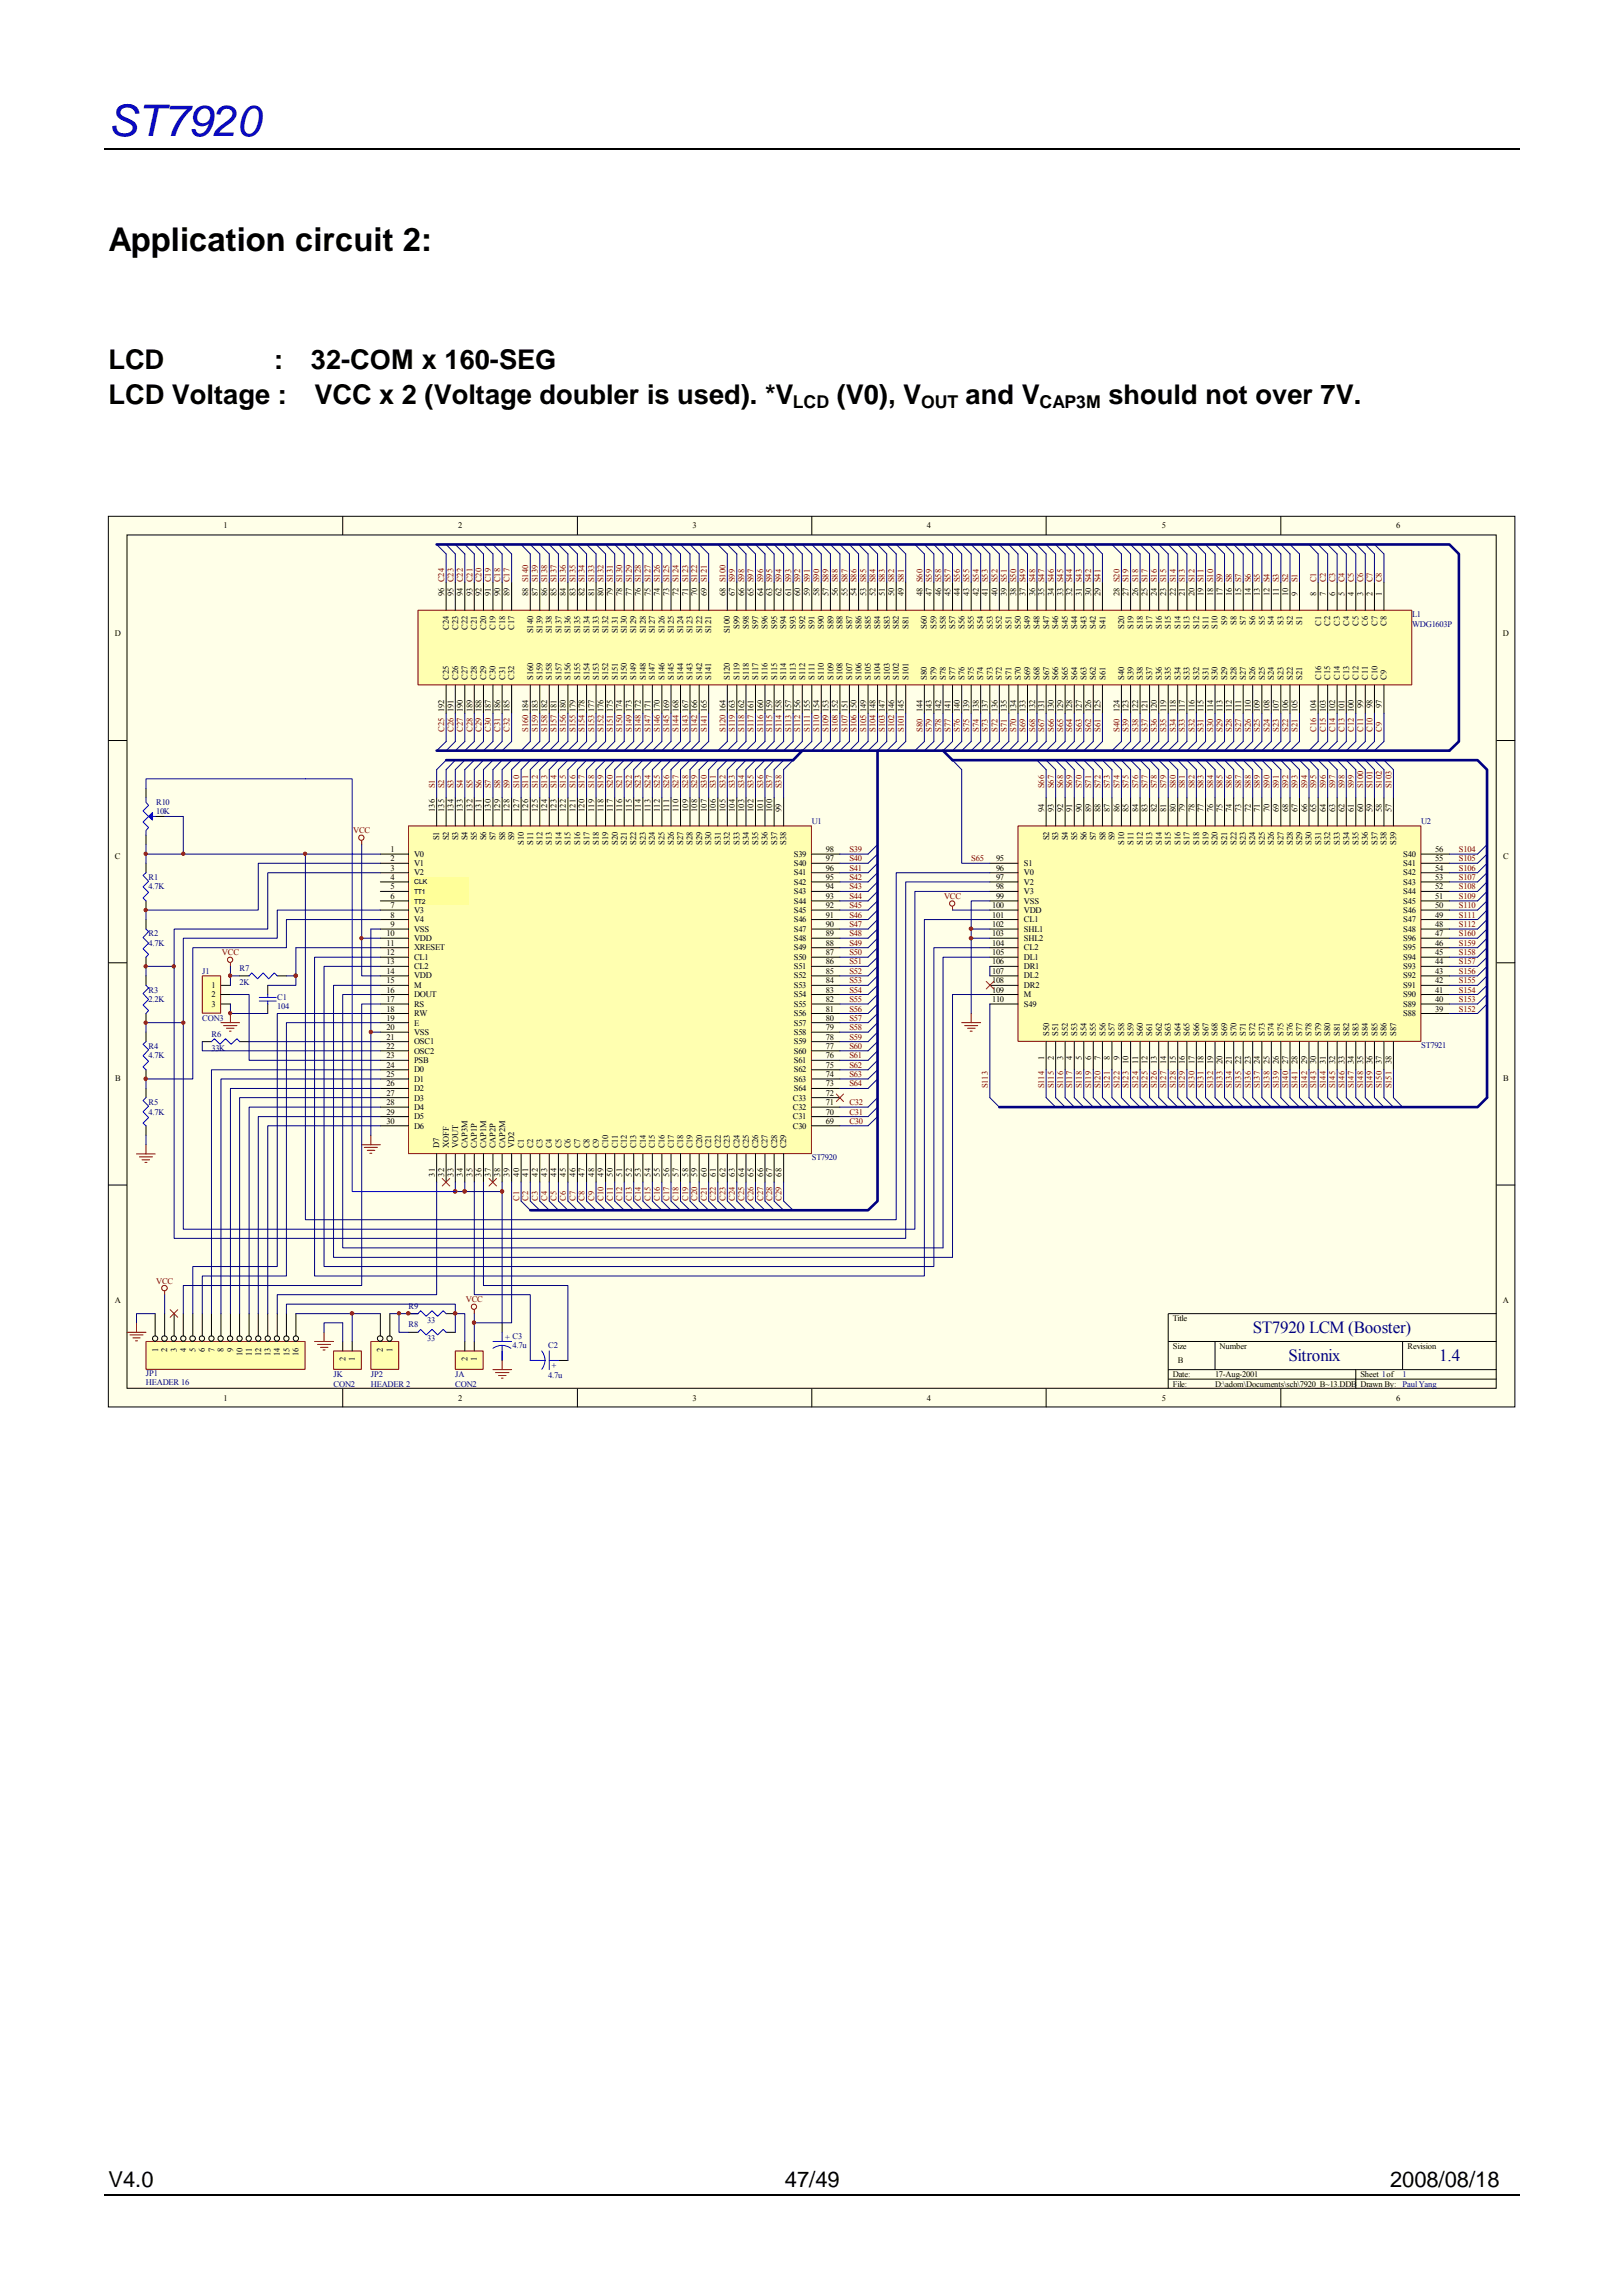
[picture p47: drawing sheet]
<svg xmlns="http://www.w3.org/2000/svg" width="210mm" height="297mm" viewBox="0 0 210 297" stroke-linecap="round" stroke-linejoin="round" font-family="sans-serif">
<defs><g id="words">
<text font-size="5.6" fill="#00f" x="14" y="17.6">ST7920</text>
<text font-size="4.2" x="14" y="32.4">Application circuit 2:</text>
<g font-size="3.5">
<text x="14" y="47.7">LCD</text>
<text x="35.5" y="47.7">:</text>
<text x="40.2" y="47.7">32-COM x 160-SEG</text>
<text x="14" y="52.3">LCD Voltage :</text>
<text x="40.7" y="52.3">VCC x 2 (Voltage doubler is used). *V</text>
<text x="108.2" y="52.3">(V0), V</text>
<text x="124.9" y="52.3">and V</text>
<text x="143.3" y="52.3">should not over 7V.</text>
</g>
<g font-size="2.8">
<text x="14" y="282.8">V4.0</text>
<text x="101.5" y="282.8">47/49</text>
<text x="179.8" y="282.8">2008/08/18</text>
</g>
<g font-size="2.3">
<text x="102.5" y="52.7">LCD</text>
<text x="119.1" y="52.7">OUT</text>
<text x="134.5" y="52.7">CAP3M</text>
</g>
<g font-size="2.2" fill="#000080">
<text x="162" y="172.4">ST7920 LCM (Booster)</text>
<text x="166.6" y="176">Sitronix</text>
<text x="186.1" y="176">1.4</text>
</g>
<g font-size="1.1">
<text x="28.9" y="68.3">1</text>
<text x="59.3" y="68.3">2</text>
<text x="89.6" y="68.3">3</text>
<text x="119.9" y="68.3">4</text>
<text x="150.2" y="68.3">5</text>
<text x="180.6" y="68.3">6</text>
<text x="57.4" y="77.1" transform="rotate(-90 57.4 77.1)">96 C24</text>
<text x="58.6" y="77.1" transform="rotate(-90 58.6 77.1)">95 C23</text>
<text x="59.9" y="77.1" transform="rotate(-90 59.9 77.1)">94 C22</text>
<text x="61.1" y="77.1" transform="rotate(-90 61.1 77.1)">93 C21</text>
<text x="62.3" y="77.1" transform="rotate(-90 62.3 77.1)">92 C20</text>
<text x="63.5" y="77.1" transform="rotate(-90 63.5 77.1)">91 C19</text>
<text x="64.7" y="77.1" transform="rotate(-90 64.7 77.1)">90 C18</text>
<text x="65.9" y="77.1" transform="rotate(-90 65.9 77.1)">89 C17</text>
<text x="68.3" y="77.1" transform="rotate(-90 68.3 77.1)">88 S140</text>
<text x="69.6" y="77.1" transform="rotate(-90 69.6 77.1)">87 S139</text>
<text x="70.8" y="77.1" transform="rotate(-90 70.8 77.1)">86 S138</text>
<text x="72" y="77.1" transform="rotate(-90 72 77.1)">85 S137</text>
<text x="73.2" y="77.1" transform="rotate(-90 73.2 77.1)">84 S136</text>
<text x="74.4" y="77.1" transform="rotate(-90 74.4 77.1)">83 S135</text>
<text x="75.6" y="77.1" transform="rotate(-90 75.6 77.1)">82 S134</text>
<text x="76.8" y="77.1" transform="rotate(-90 76.8 77.1)">81 S133</text>
<text x="78.1" y="77.1" transform="rotate(-90 78.1 77.1)">80 S132</text>
<text x="79.2" y="77.1" transform="rotate(-90 79.2 77.1)">79 S131</text>
<text x="80.5" y="77.1" transform="rotate(-90 80.5 77.1)">78 S130</text>
<text x="81.7" y="77.1" transform="rotate(-90 81.7 77.1)">77 S129</text>
<text x="82.9" y="77.1" transform="rotate(-90 82.9 77.1)">76 S128</text>
<text x="84.1" y="77.1" transform="rotate(-90 84.1 77.1)">75 S127</text>
<text x="85.3" y="77.1" transform="rotate(-90 85.3 77.1)">74 S126</text>
<text x="86.5" y="77.1" transform="rotate(-90 86.5 77.1)">73 S125</text>
<text x="87.8" y="77.1" transform="rotate(-90 87.8 77.1)">72 S124</text>
<text x="89" y="77.1" transform="rotate(-90 89 77.1)">71 S123</text>
<text x="90.2" y="77.1" transform="rotate(-90 90.2 77.1)">70 S122</text>
<text x="91.4" y="77.1" transform="rotate(-90 91.4 77.1)">69 S121</text>
<text x="93.8" y="77.1" transform="rotate(-90 93.8 77.1)">68 S100</text>
<text x="95" y="77.1" transform="rotate(-90 95 77.1)">67 S99</text>
<text x="96.2" y="77.1" transform="rotate(-90 96.2 77.1)">66 S98</text>
<text x="97.5" y="77.1" transform="rotate(-90 97.5 77.1)">65 S97</text>
<text x="98.7" y="77.1" transform="rotate(-90 98.7 77.1)">64 S96</text>
<text x="99.9" y="77.1" transform="rotate(-90 99.9 77.1)">63 S95</text>
<text x="101.1" y="77.1" transform="rotate(-90 101.1 77.1)">62 S94</text>
<text x="102.3" y="77.1" transform="rotate(-90 102.3 77.1)">61 S93</text>
<text x="103.5" y="77.1" transform="rotate(-90 103.5 77.1)">60 S92</text>
<text x="104.7" y="77.1" transform="rotate(-90 104.7 77.1)">59 S91</text>
<text x="106" y="77.1" transform="rotate(-90 106 77.1)">58 S90</text>
<text x="107.1" y="77.1" transform="rotate(-90 107.1 77.1)">57 S89</text>
<text x="108.4" y="77.1" transform="rotate(-90 108.4 77.1)">56 S88</text>
<text x="109.6" y="77.1" transform="rotate(-90 109.6 77.1)">55 S87</text>
<text x="110.8" y="77.1" transform="rotate(-90 110.8 77.1)">54 S86</text>
<text x="112" y="77.1" transform="rotate(-90 112 77.1)">53 S85</text>
<text x="113.2" y="77.1" transform="rotate(-90 113.2 77.1)">52 S84</text>
<text x="114.4" y="77.1" transform="rotate(-90 114.4 77.1)">51 S83</text>
<text x="115.7" y="77.1" transform="rotate(-90 115.7 77.1)">50 S82</text>
<text x="116.9" y="77.1" transform="rotate(-90 116.9 77.1)">49 S81</text>
<text x="119.3" y="77.1" transform="rotate(-90 119.3 77.1)">48 S60</text>
<text x="120.5" y="77.1" transform="rotate(-90 120.5 77.1)">47 S59</text>
<text x="121.7" y="77.1" transform="rotate(-90 121.7 77.1)">46 S58</text>
<text x="122.9" y="77.1" transform="rotate(-90 122.9 77.1)">45 S57</text>
<text x="124.1" y="77.1" transform="rotate(-90 124.1 77.1)">44 S56</text>
<text x="125.3" y="77.1" transform="rotate(-90 125.3 77.1)">43 S55</text>
<text x="126.6" y="77.1" transform="rotate(-90 126.6 77.1)">42 S54</text>
<text x="127.8" y="77.1" transform="rotate(-90 127.8 77.1)">41 S53</text>
<text x="129" y="77.1" transform="rotate(-90 129 77.1)">40 S52</text>
<text x="130.2" y="77.1" transform="rotate(-90 130.2 77.1)">39 S51</text>
<text x="131.4" y="77.1" transform="rotate(-90 131.4 77.1)">38 S50</text>
<text x="132.6" y="77.1" transform="rotate(-90 132.6 77.1)">37 S49</text>
<text x="133.9" y="77.1" transform="rotate(-90 133.9 77.1)">36 S48</text>
<text x="135" y="77.1" transform="rotate(-90 135 77.1)">35 S47</text>
<text x="136.3" y="77.1" transform="rotate(-90 136.3 77.1)">34 S46</text>
<text x="137.5" y="77.1" transform="rotate(-90 137.5 77.1)">33 S45</text>
<text x="138.7" y="77.1" transform="rotate(-90 138.7 77.1)">32 S44</text>
<text x="139.9" y="77.1" transform="rotate(-90 139.9 77.1)">31 S43</text>
<text x="141.1" y="77.1" transform="rotate(-90 141.1 77.1)">30 S42</text>
<text x="142.3" y="77.1" transform="rotate(-90 142.3 77.1)">29 S41</text>
<text x="144.8" y="77.1" transform="rotate(-90 144.8 77.1)">28 S20</text>
<text x="146" y="77.1" transform="rotate(-90 146 77.1)">27 S19</text>
<text x="147.2" y="77.1" transform="rotate(-90 147.2 77.1)">26 S18</text>
<text x="148.4" y="77.1" transform="rotate(-90 148.4 77.1)">25 S17</text>
<text x="149.6" y="77.1" transform="rotate(-90 149.6 77.1)">24 S16</text>
<text x="150.8" y="77.1" transform="rotate(-90 150.8 77.1)">23 S15</text>
<text x="152.1" y="77.1" transform="rotate(-90 152.1 77.1)">22 S14</text>
<text x="153.2" y="77.1" transform="rotate(-90 153.2 77.1)">21 S13</text>
<text x="154.5" y="77.1" transform="rotate(-90 154.5 77.1)">20 S12</text>
<text x="155.7" y="77.1" transform="rotate(-90 155.7 77.1)">19 S11</text>
<text x="156.9" y="77.1" transform="rotate(-90 156.9 77.1)">18 S10</text>
<text x="158.1" y="77.1" transform="rotate(-90 158.1 77.1)">17 S9</text>
<text x="159.3" y="77.1" transform="rotate(-90 159.3 77.1)">16 S8</text>
<text x="160.5" y="77.1" transform="rotate(-90 160.5 77.1)">15 S7</text>
<text x="161.8" y="77.1" transform="rotate(-90 161.8 77.1)">14 S6</text>
<text x="162.9" y="77.1" transform="rotate(-90 162.9 77.1)">13 S5</text>
<text x="164.2" y="77.1" transform="rotate(-90 164.2 77.1)">12 S4</text>
<text x="165.4" y="77.1" transform="rotate(-90 165.4 77.1)">11 S3</text>
<text x="166.6" y="77.1" transform="rotate(-90 166.6 77.1)">10 S2</text>
<text x="167.8" y="77.1" transform="rotate(-90 167.8 77.1)">9</text>
<text x="170.2" y="77.1" transform="rotate(-90 170.2 77.1)">8</text>
<text x="171.4" y="77.1" transform="rotate(-90 171.4 77.1)">7</text>
<text x="172.7" y="77.1" transform="rotate(-90 172.7 77.1)">6</text>
<text x="173.9" y="77.1" transform="rotate(-90 173.9 77.1)">5</text>
<text x="175.1" y="77.1" transform="rotate(-90 175.1 77.1)">4</text>
<text x="176.3" y="77.1" transform="rotate(-90 176.3 77.1)">3</text>
<text x="177.5" y="77.1" transform="rotate(-90 177.5 77.1)">2</text>
<text x="178.7" y="77.1" transform="rotate(-90 178.7 77.1)">1</text>
<text x="14.9" y="82.3">D</text>
<text x="58" y="81.5" transform="rotate(-90 58 81.5)">C24</text>
<text x="59.3" y="81.5" transform="rotate(-90 59.3 81.5)">C23</text>
<text x="60.5" y="81.5" transform="rotate(-90 60.5 81.5)">C22</text>
<text x="61.7" y="81.5" transform="rotate(-90 61.7 81.5)">C21</text>
<text x="62.9" y="81.5" transform="rotate(-90 62.9 81.5)">C20</text>
<text x="64.1" y="81.5" transform="rotate(-90 64.1 81.5)">C19</text>
<text x="65.3" y="81.5" transform="rotate(-90 65.3 81.5)">C18</text>
<text x="66.5" y="81.5" transform="rotate(-90 66.5 81.5)">C17</text>
<text x="69" y="81.9" transform="rotate(-90 69 81.9)">S140</text>
<text x="70.1" y="81.9" transform="rotate(-90 70.1 81.9)">S139</text>
<text x="71.4" y="81.9" transform="rotate(-90 71.4 81.9)">S138</text>
<text x="72.6" y="81.9" transform="rotate(-90 72.6 81.9)">S137</text>
<text x="73.8" y="81.9" transform="rotate(-90 73.8 81.9)">S136</text>
<text x="75" y="81.9" transform="rotate(-90 75 81.9)">S135</text>
<text x="76.2" y="81.9" transform="rotate(-90 76.2 81.9)">S134</text>
<text x="77.4" y="81.9" transform="rotate(-90 77.4 81.9)">S133</text>
<text x="78.7" y="81.9" transform="rotate(-90 78.7 81.9)">S132</text>
<text x="79.9" y="81.9" transform="rotate(-90 79.9 81.9)">S131</text>
<text x="81.1" y="81.9" transform="rotate(-90 81.1 81.9)">S130</text>
<text x="82.3" y="81.9" transform="rotate(-90 82.3 81.9)">S129</text>
<text x="83.5" y="81.9" transform="rotate(-90 83.5 81.9)">S128</text>
<text x="84.7" y="81.9" transform="rotate(-90 84.7 81.9)">S127</text>
<text x="85.9" y="81.9" transform="rotate(-90 85.9 81.9)">S126</text>
<text x="87.2" y="81.9" transform="rotate(-90 87.2 81.9)">S125</text>
<text x="88.3" y="81.9" transform="rotate(-90 88.3 81.9)">S124</text>
<text x="89.6" y="81.9" transform="rotate(-90 89.6 81.9)">S123</text>
<text x="90.8" y="81.9" transform="rotate(-90 90.8 81.9)">S122</text>
<text x="92" y="81.9" transform="rotate(-90 92 81.9)">S121</text>
<text x="94.4" y="81.9" transform="rotate(-90 94.4 81.9)">S100</text>
<text x="95.6" y="81.3" transform="rotate(-90 95.6 81.3)">S99</text>
<text x="96.9" y="81.3" transform="rotate(-90 96.9 81.3)">S98</text>
<text x="98" y="81.3" transform="rotate(-90 98 81.3)">S97</text>
<text x="99.3" y="81.3" transform="rotate(-90 99.3 81.3)">S96</text>
<text x="100.5" y="81.3" transform="rotate(-90 100.5 81.3)">S95</text>
<text x="101.7" y="81.3" transform="rotate(-90 101.7 81.3)">S94</text>
<text x="102.9" y="81.3" transform="rotate(-90 102.9 81.3)">S93</text>
<text x="104.1" y="81.3" transform="rotate(-90 104.1 81.3)">S92</text>
<text x="105.3" y="81.3" transform="rotate(-90 105.3 81.3)">S91</text>
<text x="106.6" y="81.3" transform="rotate(-90 106.6 81.3)">S90</text>
<text x="107.8" y="81.3" transform="rotate(-90 107.8 81.3)">S89</text>
<text x="109" y="81.3" transform="rotate(-90 109 81.3)">S88</text>
<text x="110.2" y="81.3" transform="rotate(-90 110.2 81.3)">S87</text>
<text x="111.4" y="81.3" transform="rotate(-90 111.4 81.3)">S86</text>
<text x="112.6" y="81.3" transform="rotate(-90 112.6 81.3)">S85</text>
<text x="113.8" y="81.3" transform="rotate(-90 113.8 81.3)">S84</text>
<text x="115.1" y="81.3" transform="rotate(-90 115.1 81.3)">S83</text>
<text x="116.2" y="81.3" transform="rotate(-90 116.2 81.3)">S82</text>
<text x="117.5" y="81.3" transform="rotate(-90 117.5 81.3)">S81</text>
<text x="119.9" y="81.3" transform="rotate(-90 119.9 81.3)">S60</text>
<text x="121.1" y="81.3" transform="rotate(-90 121.1 81.3)">S59</text>
<text x="122.3" y="81.3" transform="rotate(-90 122.3 81.3)">S58</text>
<text x="123.5" y="81.3" transform="rotate(-90 123.5 81.3)">S57</text>
<text x="124.8" y="81.3" transform="rotate(-90 124.8 81.3)">S56</text>
<text x="125.9" y="81.3" transform="rotate(-90 125.9 81.3)">S55</text>
<text x="127.2" y="81.3" transform="rotate(-90 127.2 81.3)">S54</text>
<text x="128.4" y="81.3" transform="rotate(-90 128.4 81.3)">S53</text>
<text x="129.6" y="81.3" transform="rotate(-90 129.6 81.3)">S52</text>
<text x="130.8" y="81.3" transform="rotate(-90 130.8 81.3)">S51</text>
<text x="132" y="81.3" transform="rotate(-90 132 81.3)">S50</text>
<text x="133.2" y="81.3" transform="rotate(-90 133.2 81.3)">S49</text>
<text x="134.5" y="81.3" transform="rotate(-90 134.5 81.3)">S48</text>
<text x="135.7" y="81.3" transform="rotate(-90 135.7 81.3)">S47</text>
<text x="136.9" y="81.3" transform="rotate(-90 136.9 81.3)">S46</text>
<text x="138.1" y="81.3" transform="rotate(-90 138.1 81.3)">S45</text>
<text x="139.3" y="81.3" transform="rotate(-90 139.3 81.3)">S44</text>
<text x="140.5" y="81.3" transform="rotate(-90 140.5 81.3)">S43</text>
<text x="141.7" y="81.3" transform="rotate(-90 141.7 81.3)">S42</text>
<text x="143" y="81.3" transform="rotate(-90 143 81.3)">S41</text>
<text x="145.4" y="81.3" transform="rotate(-90 145.4 81.3)">S20</text>
<text x="146.6" y="81.3" transform="rotate(-90 146.6 81.3)">S19</text>
<text x="147.8" y="81.3" transform="rotate(-90 147.8 81.3)">S18</text>
<text x="149" y="81.3" transform="rotate(-90 149 81.3)">S17</text>
<text x="150.2" y="81.3" transform="rotate(-90 150.2 81.3)">S16</text>
<text x="151.4" y="81.3" transform="rotate(-90 151.4 81.3)">S15</text>
<text x="152.7" y="81.3" transform="rotate(-90 152.7 81.3)">S14</text>
<text x="153.8" y="81.3" transform="rotate(-90 153.8 81.3)">S13</text>
<text x="155.1" y="81.3" transform="rotate(-90 155.1 81.3)">S12</text>
<text x="156.3" y="81.3" transform="rotate(-90 156.3 81.3)">S11</text>
<text x="157.5" y="81.3" transform="rotate(-90 157.5 81.3)">S10</text>
<text x="158.7" y="80.8" transform="rotate(-90 158.7 80.8)">S9</text>
<text x="159.9" y="80.8" transform="rotate(-90 159.9 80.8)">S8</text>
<text x="161.1" y="80.8" transform="rotate(-90 161.1 80.8)">S7</text>
<text x="162.3" y="80.8" transform="rotate(-90 162.3 80.8)">S6</text>
<text x="163.6" y="80.8" transform="rotate(-90 163.6 80.8)">S5</text>
<text x="164.8" y="80.8" transform="rotate(-90 164.8 80.8)">S4</text>
<text x="166" y="80.8" transform="rotate(-90 166 80.8)">S3</text>
<text x="167.2" y="80.8" transform="rotate(-90 167.2 80.8)">S2</text>
<text x="168.4" y="80.8" transform="rotate(-90 168.4 80.8)">S1</text>
<text x="170.9" y="80.9" transform="rotate(-90 170.9 80.9)">C1</text>
<text x="172" y="80.9" transform="rotate(-90 172 80.9)">C2</text>
<text x="173.3" y="80.9" transform="rotate(-90 173.3 80.9)">C3</text>
<text x="174.5" y="80.9" transform="rotate(-90 174.5 80.9)">C4</text>
<text x="175.7" y="80.9" transform="rotate(-90 175.7 80.9)">C5</text>
<text x="176.9" y="80.9" transform="rotate(-90 176.9 80.9)">C6</text>
<text x="178.1" y="80.9" transform="rotate(-90 178.1 80.9)">C7</text>
<text x="179.3" y="80.9" transform="rotate(-90 179.3 80.9)">C8</text>
<text x="194.4" y="82.3">D</text>
<text x="58" y="87.9" transform="rotate(-90 58 87.9)">C25</text>
<text x="59.3" y="87.9" transform="rotate(-90 59.3 87.9)">C26</text>
<text x="60.5" y="87.9" transform="rotate(-90 60.5 87.9)">C27</text>
<text x="61.7" y="87.9" transform="rotate(-90 61.7 87.9)">C28</text>
<text x="62.9" y="87.9" transform="rotate(-90 62.9 87.9)">C29</text>
<text x="64.1" y="87.9" transform="rotate(-90 64.1 87.9)">C30</text>
<text x="65.3" y="87.9" transform="rotate(-90 65.3 87.9)">C31</text>
<text x="66.5" y="87.9" transform="rotate(-90 66.5 87.9)">C32</text>
<text x="69" y="87.9" transform="rotate(-90 69 87.9)">S160</text>
<text x="70.1" y="87.9" transform="rotate(-90 70.1 87.9)">S159</text>
<text x="71.4" y="87.9" transform="rotate(-90 71.4 87.9)">S158</text>
<text x="72.6" y="87.9" transform="rotate(-90 72.6 87.9)">S157</text>
<text x="73.8" y="87.9" transform="rotate(-90 73.8 87.9)">S156</text>
<text x="75" y="87.9" transform="rotate(-90 75 87.9)">S155</text>
<text x="76.2" y="87.9" transform="rotate(-90 76.2 87.9)">S154</text>
<text x="77.4" y="87.9" transform="rotate(-90 77.4 87.9)">S153</text>
<text x="78.7" y="87.9" transform="rotate(-90 78.7 87.9)">S152</text>
<text x="79.9" y="87.9" transform="rotate(-90 79.9 87.9)">S151</text>
<text x="81.1" y="87.9" transform="rotate(-90 81.1 87.9)">S150</text>
<text x="82.3" y="87.9" transform="rotate(-90 82.3 87.9)">S149</text>
<text x="83.5" y="87.9" transform="rotate(-90 83.5 87.9)">S148</text>
<text x="84.7" y="87.9" transform="rotate(-90 84.7 87.9)">S147</text>
<text x="85.9" y="87.9" transform="rotate(-90 85.9 87.9)">S146</text>
<text x="87.2" y="87.9" transform="rotate(-90 87.2 87.9)">S145</text>
<text x="88.3" y="87.9" transform="rotate(-90 88.3 87.9)">S144</text>
<text x="89.6" y="87.9" transform="rotate(-90 89.6 87.9)">S143</text>
<text x="90.8" y="87.9" transform="rotate(-90 90.8 87.9)">S142</text>
<text x="92" y="87.9" transform="rotate(-90 92 87.9)">S141</text>
<text x="94.4" y="87.9" transform="rotate(-90 94.4 87.9)">S120</text>
<text x="95.6" y="87.9" transform="rotate(-90 95.6 87.9)">S119</text>
<text x="96.9" y="87.9" transform="rotate(-90 96.9 87.9)">S118</text>
<text x="98" y="87.9" transform="rotate(-90 98 87.9)">S117</text>
<text x="99.3" y="87.9" transform="rotate(-90 99.3 87.9)">S116</text>
<text x="100.5" y="87.9" transform="rotate(-90 100.5 87.9)">S115</text>
<text x="101.7" y="87.9" transform="rotate(-90 101.7 87.9)">S114</text>
<text x="102.9" y="87.9" transform="rotate(-90 102.9 87.9)">S113</text>
<text x="104.1" y="87.9" transform="rotate(-90 104.1 87.9)">S112</text>
<text x="105.3" y="87.9" transform="rotate(-90 105.3 87.9)">S111</text>
<text x="106.6" y="87.9" transform="rotate(-90 106.6 87.9)">S110</text>
<text x="107.8" y="87.9" transform="rotate(-90 107.8 87.9)">S109</text>
<text x="109" y="87.9" transform="rotate(-90 109 87.9)">S108</text>
<text x="110.2" y="87.9" transform="rotate(-90 110.2 87.9)">S107</text>
<text x="111.4" y="87.9" transform="rotate(-90 111.4 87.9)">S106</text>
<text x="112.6" y="87.9" transform="rotate(-90 112.6 87.9)">S105</text>
<text x="113.8" y="87.9" transform="rotate(-90 113.8 87.9)">S104</text>
<text x="115.1" y="87.9" transform="rotate(-90 115.1 87.9)">S103</text>
<text x="116.2" y="87.9" transform="rotate(-90 116.2 87.9)">S102</text>
<text x="117.5" y="87.9" transform="rotate(-90 117.5 87.9)">S101</text>
<text x="119.9" y="87.9" transform="rotate(-90 119.9 87.9)">S80</text>
<text x="121.1" y="87.9" transform="rotate(-90 121.1 87.9)">S79</text>
<text x="122.3" y="87.9" transform="rotate(-90 122.3 87.9)">S78</text>
<text x="123.5" y="87.9" transform="rotate(-90 123.5 87.9)">S77</text>
<text x="124.8" y="87.9" transform="rotate(-90 124.8 87.9)">S76</text>
<text x="125.9" y="87.9" transform="rotate(-90 125.9 87.9)">S75</text>
<text x="127.2" y="87.9" transform="rotate(-90 127.2 87.9)">S74</text>
<text x="128.4" y="87.9" transform="rotate(-90 128.4 87.9)">S73</text>
<text x="129.6" y="87.9" transform="rotate(-90 129.6 87.9)">S72</text>
<text x="130.8" y="87.9" transform="rotate(-90 130.8 87.9)">S71</text>
<text x="132" y="87.9" transform="rotate(-90 132 87.9)">S70</text>
<text x="133.2" y="87.9" transform="rotate(-90 133.2 87.9)">S69</text>
<text x="134.5" y="87.9" transform="rotate(-90 134.5 87.9)">S68</text>
<text x="135.7" y="87.9" transform="rotate(-90 135.7 87.9)">S67</text>
<text x="136.9" y="87.9" transform="rotate(-90 136.9 87.9)">S66</text>
<text x="138.1" y="87.9" transform="rotate(-90 138.1 87.9)">S65</text>
<text x="139.3" y="87.9" transform="rotate(-90 139.3 87.9)">S64</text>
<text x="140.5" y="87.9" transform="rotate(-90 140.5 87.9)">S63</text>
<text x="141.7" y="87.9" transform="rotate(-90 141.7 87.9)">S62</text>
<text x="143" y="87.9" transform="rotate(-90 143 87.9)">S61</text>
<text x="145.4" y="87.9" transform="rotate(-90 145.4 87.9)">S40</text>
<text x="146.6" y="87.9" transform="rotate(-90 146.6 87.9)">S39</text>
<text x="147.8" y="87.9" transform="rotate(-90 147.8 87.9)">S38</text>
<text x="149" y="87.9" transform="rotate(-90 149 87.9)">S37</text>
<text x="150.2" y="87.9" transform="rotate(-90 150.2 87.9)">S36</text>
<text x="151.4" y="87.9" transform="rotate(-90 151.4 87.9)">S35</text>
<text x="152.7" y="87.9" transform="rotate(-90 152.7 87.9)">S34</text>
<text x="153.8" y="87.9" transform="rotate(-90 153.8 87.9)">S33</text>
<text x="155.1" y="87.9" transform="rotate(-90 155.1 87.9)">S32</text>
<text x="156.3" y="87.9" transform="rotate(-90 156.3 87.9)">S31</text>
<text x="157.5" y="87.9" transform="rotate(-90 157.5 87.9)">S30</text>
<text x="158.7" y="87.9" transform="rotate(-90 158.7 87.9)">S29</text>
<text x="159.9" y="87.9" transform="rotate(-90 159.9 87.9)">S28</text>
<text x="161.1" y="87.9" transform="rotate(-90 161.1 87.9)">S27</text>
<text x="162.3" y="87.9" transform="rotate(-90 162.3 87.9)">S26</text>
<text x="163.6" y="87.9" transform="rotate(-90 163.6 87.9)">S25</text>
<text x="164.8" y="87.9" transform="rotate(-90 164.8 87.9)">S24</text>
<text x="166" y="87.9" transform="rotate(-90 166 87.9)">S23</text>
<text x="167.2" y="87.9" transform="rotate(-90 167.2 87.9)">S22</text>
<text x="168.4" y="87.9" transform="rotate(-90 168.4 87.9)">S21</text>
<text x="170.9" y="87.9" transform="rotate(-90 170.9 87.9)">C16</text>
<text x="172" y="87.9" transform="rotate(-90 172 87.9)">C15</text>
<text x="173.3" y="87.9" transform="rotate(-90 173.3 87.9)">C14</text>
<text x="174.5" y="87.9" transform="rotate(-90 174.5 87.9)">C13</text>
<text x="175.7" y="87.9" transform="rotate(-90 175.7 87.9)">C12</text>
<text x="176.9" y="87.9" transform="rotate(-90 176.9 87.9)">C11</text>
<text x="178.1" y="87.9" transform="rotate(-90 178.1 87.9)">C10</text>
<text x="179.3" y="87.9" transform="rotate(-90 179.3 87.9)">C9</text>
<text x="57.4" y="92.1" transform="rotate(-90 57.4 92.1)">192</text>
<text x="58.6" y="92.1" transform="rotate(-90 58.6 92.1)">191</text>
<text x="59.9" y="92.1" transform="rotate(-90 59.9 92.1)">190</text>
<text x="61.1" y="92.1" transform="rotate(-90 61.1 92.1)">189</text>
<text x="62.3" y="92.1" transform="rotate(-90 62.3 92.1)">188</text>
<text x="63.5" y="92.1" transform="rotate(-90 63.5 92.1)">187</text>
<text x="64.7" y="92.1" transform="rotate(-90 64.7 92.1)">186</text>
<text x="65.9" y="92.1" transform="rotate(-90 65.9 92.1)">185</text>
<text x="68.3" y="92.1" transform="rotate(-90 68.3 92.1)">184</text>
<text x="69.6" y="92.1" transform="rotate(-90 69.6 92.1)">183</text>
<text x="70.8" y="92.1" transform="rotate(-90 70.8 92.1)">182</text>
<text x="72" y="92.1" transform="rotate(-90 72 92.1)">181</text>
<text x="73.2" y="92.1" transform="rotate(-90 73.2 92.1)">180</text>
<text x="74.4" y="92.1" transform="rotate(-90 74.4 92.1)">179</text>
<text x="75.6" y="92.1" transform="rotate(-90 75.6 92.1)">178</text>
<text x="76.8" y="92.1" transform="rotate(-90 76.8 92.1)">177</text>
<text x="78.1" y="92.1" transform="rotate(-90 78.1 92.1)">176</text>
<text x="79.2" y="92.1" transform="rotate(-90 79.2 92.1)">175</text>
<text x="80.5" y="92.1" transform="rotate(-90 80.5 92.1)">174</text>
<text x="81.7" y="92.1" transform="rotate(-90 81.7 92.1)">173</text>
<text x="82.9" y="92.1" transform="rotate(-90 82.9 92.1)">172</text>
<text x="84.1" y="92.1" transform="rotate(-90 84.1 92.1)">171</text>
<text x="85.3" y="92.1" transform="rotate(-90 85.3 92.1)">170</text>
<text x="86.5" y="92.1" transform="rotate(-90 86.5 92.1)">169</text>
<text x="87.8" y="92.1" transform="rotate(-90 87.8 92.1)">168</text>
<text x="89" y="92.1" transform="rotate(-90 89 92.1)">167</text>
<text x="90.2" y="92.1" transform="rotate(-90 90.2 92.1)">166</text>
<text x="91.4" y="92.1" transform="rotate(-90 91.4 92.1)">165</text>
<text x="93.8" y="92.1" transform="rotate(-90 93.8 92.1)">164</text>
<text x="95" y="92.1" transform="rotate(-90 95 92.1)">163</text>
<text x="96.2" y="92.1" transform="rotate(-90 96.2 92.1)">162</text>
<text x="97.5" y="92.1" transform="rotate(-90 97.5 92.1)">161</text>
<text x="98.7" y="92.1" transform="rotate(-90 98.7 92.1)">160</text>
<text x="99.9" y="92.1" transform="rotate(-90 99.9 92.1)">159</text>
<text x="101.1" y="92.1" transform="rotate(-90 101.1 92.1)">158</text>
<text x="102.3" y="92.1" transform="rotate(-90 102.3 92.1)">157</text>
<text x="103.5" y="92.1" transform="rotate(-90 103.5 92.1)">156</text>
<text x="104.7" y="92.1" transform="rotate(-90 104.7 92.1)">155</text>
<text x="106" y="92.1" transform="rotate(-90 106 92.1)">154</text>
<text x="107.1" y="92.1" transform="rotate(-90 107.1 92.1)">153</text>
<text x="108.4" y="92.1" transform="rotate(-90 108.4 92.1)">152</text>
<text x="109.6" y="92.1" transform="rotate(-90 109.6 92.1)">151</text>
<text x="110.8" y="92.1" transform="rotate(-90 110.8 92.1)">150</text>
<text x="112" y="92.1" transform="rotate(-90 112 92.1)">149</text>
<text x="113.2" y="92.1" transform="rotate(-90 113.2 92.1)">148</text>
<text x="114.4" y="92.1" transform="rotate(-90 114.4 92.1)">147</text>
<text x="115.7" y="92.1" transform="rotate(-90 115.7 92.1)">146</text>
<text x="116.9" y="92.1" transform="rotate(-90 116.9 92.1)">145</text>
<text x="119.3" y="92.1" transform="rotate(-90 119.3 92.1)">144</text>
<text x="120.5" y="92.1" transform="rotate(-90 120.5 92.1)">143</text>
<text x="121.7" y="92.1" transform="rotate(-90 121.7 92.1)">142</text>
<text x="122.9" y="92.1" transform="rotate(-90 122.9 92.1)">141</text>
<text x="124.1" y="92.1" transform="rotate(-90 124.1 92.1)">140</text>
<text x="125.3" y="92.1" transform="rotate(-90 125.3 92.1)">139</text>
<text x="126.6" y="92.1" transform="rotate(-90 126.6 92.1)">138</text>
<text x="127.8" y="92.1" transform="rotate(-90 127.8 92.1)">137</text>
<text x="129" y="92.1" transform="rotate(-90 129 92.1)">136</text>
<text x="130.2" y="92.1" transform="rotate(-90 130.2 92.1)">135</text>
<text x="131.4" y="92.1" transform="rotate(-90 131.4 92.1)">134</text>
<text x="132.6" y="92.1" transform="rotate(-90 132.6 92.1)">133</text>
<text x="133.9" y="92.1" transform="rotate(-90 133.9 92.1)">132</text>
<text x="135" y="92.1" transform="rotate(-90 135 92.1)">131</text>
<text x="136.3" y="92.1" transform="rotate(-90 136.3 92.1)">130</text>
<text x="137.5" y="92.1" transform="rotate(-90 137.5 92.1)">129</text>
<text x="138.7" y="92.1" transform="rotate(-90 138.7 92.1)">128</text>
<text x="139.9" y="92.1" transform="rotate(-90 139.9 92.1)">127</text>
<text x="141.1" y="92.1" transform="rotate(-90 141.1 92.1)">126</text>
<text x="142.3" y="92.1" transform="rotate(-90 142.3 92.1)">125</text>
<text x="144.8" y="92.1" transform="rotate(-90 144.8 92.1)">124</text>
<text x="146" y="92.1" transform="rotate(-90 146 92.1)">123</text>
<text x="147.2" y="92.1" transform="rotate(-90 147.2 92.1)">122</text>
<text x="148.4" y="92.1" transform="rotate(-90 148.4 92.1)">121</text>
<text x="149.6" y="92.1" transform="rotate(-90 149.6 92.1)">120</text>
<text x="150.8" y="92.1" transform="rotate(-90 150.8 92.1)">119</text>
<text x="152.1" y="92.1" transform="rotate(-90 152.1 92.1)">118</text>
<text x="153.2" y="92.1" transform="rotate(-90 153.2 92.1)">117</text>
<text x="154.5" y="92.1" transform="rotate(-90 154.5 92.1)">116</text>
<text x="155.7" y="92.1" transform="rotate(-90 155.7 92.1)">115</text>
<text x="156.9" y="92.1" transform="rotate(-90 156.9 92.1)">114</text>
<text x="158.1" y="92.1" transform="rotate(-90 158.1 92.1)">113</text>
<text x="159.3" y="92.1" transform="rotate(-90 159.3 92.1)">112</text>
<text x="160.5" y="92.1" transform="rotate(-90 160.5 92.1)">111</text>
<text x="161.8" y="92.1" transform="rotate(-90 161.8 92.1)">110</text>
<text x="162.9" y="92.1" transform="rotate(-90 162.9 92.1)">109</text>
<text x="164.2" y="92.1" transform="rotate(-90 164.2 92.1)">108</text>
<text x="165.4" y="92.1" transform="rotate(-90 165.4 92.1)">107</text>
<text x="166.6" y="92.1" transform="rotate(-90 166.6 92.1)">106</text>
<text x="167.8" y="92.1" transform="rotate(-90 167.8 92.1)">105</text>
<text x="170.2" y="92.1" transform="rotate(-90 170.2 92.1)">104</text>
<text x="171.4" y="92.1" transform="rotate(-90 171.4 92.1)">103</text>
<text x="172.7" y="92.1" transform="rotate(-90 172.7 92.1)">102</text>
<text x="173.9" y="92.1" transform="rotate(-90 173.9 92.1)">101</text>
<text x="175.1" y="92.1" transform="rotate(-90 175.1 92.1)">100</text>
<text x="176.3" y="91.5" transform="rotate(-90 176.3 91.5)">99</text>
<text x="177.5" y="91.5" transform="rotate(-90 177.5 91.5)">98</text>
<text x="178.7" y="91.5" transform="rotate(-90 178.7 91.5)">97</text>
<text x="56.2" y="105" transform="rotate(-90 56.2 105)">136</text>
<text x="57.4" y="105" transform="rotate(-90 57.4 105)">135</text>
<text x="58.6" y="105" transform="rotate(-90 58.6 105)">134</text>
<text x="59.9" y="105" transform="rotate(-90 59.9 105)">133</text>
<text x="61.1" y="105" transform="rotate(-90 61.1 105)">132</text>
<text x="62.3" y="105" transform="rotate(-90 62.3 105)">131</text>
<text x="63.5" y="105" transform="rotate(-90 63.5 105)">130</text>
<text x="64.7" y="105" transform="rotate(-90 64.7 105)">129</text>
<text x="65.9" y="105" transform="rotate(-90 65.9 105)">128</text>
<text x="67.1" y="105" transform="rotate(-90 67.1 105)">127</text>
<text x="68.3" y="105" transform="rotate(-90 68.3 105)">126</text>
<text x="69.6" y="105" transform="rotate(-90 69.6 105)">125</text>
<text x="70.8" y="105" transform="rotate(-90 70.8 105)">124</text>
<text x="72" y="105" transform="rotate(-90 72 105)">123</text>
<text x="73.2" y="105" transform="rotate(-90 73.2 105)">122</text>
<text x="74.4" y="105" transform="rotate(-90 74.4 105)">121</text>
<text x="75.6" y="105" transform="rotate(-90 75.6 105)">120</text>
<text x="76.8" y="105" transform="rotate(-90 76.8 105)">119</text>
<text x="78.1" y="105" transform="rotate(-90 78.1 105)">118</text>
<text x="79.2" y="105" transform="rotate(-90 79.2 105)">117</text>
<text x="80.5" y="105" transform="rotate(-90 80.5 105)">116</text>
<text x="81.7" y="105" transform="rotate(-90 81.7 105)">115</text>
<text x="82.9" y="105" transform="rotate(-90 82.9 105)">114</text>
<text x="84.1" y="105" transform="rotate(-90 84.1 105)">113</text>
<text x="85.3" y="105" transform="rotate(-90 85.3 105)">112</text>
<text x="86.5" y="105" transform="rotate(-90 86.5 105)">111</text>
<text x="87.8" y="105" transform="rotate(-90 87.8 105)">110</text>
<text x="89" y="105" transform="rotate(-90 89 105)">109</text>
<text x="90.2" y="105" transform="rotate(-90 90.2 105)">108</text>
<text x="91.4" y="105" transform="rotate(-90 91.4 105)">107</text>
<text x="92.6" y="105" transform="rotate(-90 92.6 105)">106</text>
<text x="93.8" y="105" transform="rotate(-90 93.8 105)">105</text>
<text x="95" y="105" transform="rotate(-90 95 105)">104</text>
<text x="96.2" y="105" transform="rotate(-90 96.2 105)">103</text>
<text x="97.5" y="105" transform="rotate(-90 97.5 105)">102</text>
<text x="98.7" y="105" transform="rotate(-90 98.7 105)">101</text>
<text x="99.9" y="105" transform="rotate(-90 99.9 105)">100</text>
<text x="101.1" y="105" transform="rotate(-90 101.1 105)">99</text>
<text x="135" y="105" transform="rotate(-90 135 105)">94</text>
<text x="136.3" y="105" transform="rotate(-90 136.3 105)">93</text>
<text x="137.5" y="105" transform="rotate(-90 137.5 105)">92</text>
<text x="138.7" y="105" transform="rotate(-90 138.7 105)">91</text>
<text x="139.9" y="105" transform="rotate(-90 139.9 105)">90</text>
<text x="141.1" y="105" transform="rotate(-90 141.1 105)">89</text>
<text x="142.3" y="105" transform="rotate(-90 142.3 105)">88</text>
<text x="143.6" y="105" transform="rotate(-90 143.6 105)">87</text>
<text x="144.8" y="105" transform="rotate(-90 144.8 105)">86</text>
<text x="146" y="105" transform="rotate(-90 146 105)">85</text>
<text x="147.2" y="105" transform="rotate(-90 147.2 105)">84</text>
<text x="148.4" y="105" transform="rotate(-90 148.4 105)">83</text>
<text x="149.6" y="105" transform="rotate(-90 149.6 105)">82</text>
<text x="150.8" y="105" transform="rotate(-90 150.8 105)">81</text>
<text x="152.1" y="105" transform="rotate(-90 152.1 105)">80</text>
<text x="153.2" y="105" transform="rotate(-90 153.2 105)">79</text>
<text x="154.5" y="105" transform="rotate(-90 154.5 105)">78</text>
<text x="155.7" y="105" transform="rotate(-90 155.7 105)">77</text>
<text x="156.9" y="105" transform="rotate(-90 156.9 105)">76</text>
<text x="158.1" y="105" transform="rotate(-90 158.1 105)">75</text>
<text x="159.3" y="105" transform="rotate(-90 159.3 105)">74</text>
<text x="160.5" y="105" transform="rotate(-90 160.5 105)">73</text>
<text x="161.8" y="105" transform="rotate(-90 161.8 105)">72</text>
<text x="162.9" y="105" transform="rotate(-90 162.9 105)">71</text>
<text x="164.2" y="105" transform="rotate(-90 164.2 105)">70</text>
<text x="165.4" y="105" transform="rotate(-90 165.4 105)">69</text>
<text x="166.6" y="105" transform="rotate(-90 166.6 105)">68</text>
<text x="167.8" y="105" transform="rotate(-90 167.8 105)">67</text>
<text x="169" y="105" transform="rotate(-90 169 105)">66</text>
<text x="170.2" y="105" transform="rotate(-90 170.2 105)">65</text>
<text x="171.4" y="105" transform="rotate(-90 171.4 105)">64</text>
<text x="172.7" y="105" transform="rotate(-90 172.7 105)">63</text>
<text x="173.9" y="105" transform="rotate(-90 173.9 105)">62</text>
<text x="175.1" y="105" transform="rotate(-90 175.1 105)">61</text>
<text x="176.3" y="105" transform="rotate(-90 176.3 105)">60</text>
<text x="177.5" y="105" transform="rotate(-90 177.5 105)">59</text>
<text x="178.7" y="105" transform="rotate(-90 178.7 105)">58</text>
<text x="180" y="105" transform="rotate(-90 180 105)">57</text>
<text x="14.9" y="111.1">C</text>
<text x="50.5" y="110.2">1</text>
<text x="50.5" y="111.4">2</text>
<text x="50.5" y="112.6">3</text>
<text x="50.5" y="113.8">4</text>
<text x="53.6" y="110.8">V0</text>
<text x="53.6" y="112">V1</text>
<text x="53.6" y="113.2">V2</text>
<text x="56.8" y="108.7" transform="rotate(-90 56.8 108.7)">S1</text>
<text x="58" y="108.7" transform="rotate(-90 58 108.7)">S2</text>
<text x="59.3" y="108.7" transform="rotate(-90 59.3 108.7)">S3</text>
<text x="60.5" y="108.7" transform="rotate(-90 60.5 108.7)">S4</text>
<text x="61.7" y="108.7" transform="rotate(-90 61.7 108.7)">S5</text>
<text x="62.9" y="108.7" transform="rotate(-90 62.9 108.7)">S6</text>
<text x="64.1" y="108.7" transform="rotate(-90 64.1 108.7)">S7</text>
<text x="65.3" y="108.7" transform="rotate(-90 65.3 108.7)">S8</text>
<text x="66.5" y="108.7" transform="rotate(-90 66.5 108.7)">S9</text>
<text x="67.7" y="109.2" transform="rotate(-90 67.7 109.2)">S10</text>
<text x="69" y="109.2" transform="rotate(-90 69 109.2)">S11</text>
<text x="70.1" y="109.2" transform="rotate(-90 70.1 109.2)">S12</text>
<text x="71.4" y="109.2" transform="rotate(-90 71.4 109.2)">S13</text>
<text x="72.6" y="109.2" transform="rotate(-90 72.6 109.2)">S14</text>
<text x="73.8" y="109.2" transform="rotate(-90 73.8 109.2)">S15</text>
<text x="75" y="109.2" transform="rotate(-90 75 109.2)">S16</text>
<text x="76.2" y="109.2" transform="rotate(-90 76.2 109.2)">S17</text>
<text x="77.4" y="109.2" transform="rotate(-90 77.4 109.2)">S18</text>
<text x="78.7" y="109.2" transform="rotate(-90 78.7 109.2)">S19</text>
<text x="79.9" y="109.2" transform="rotate(-90 79.9 109.2)">S20</text>
<text x="81.1" y="109.2" transform="rotate(-90 81.1 109.2)">S21</text>
<text x="82.3" y="109.2" transform="rotate(-90 82.3 109.2)">S22</text>
<text x="83.5" y="109.2" transform="rotate(-90 83.5 109.2)">S23</text>
<text x="84.7" y="109.2" transform="rotate(-90 84.7 109.2)">S24</text>
<text x="85.9" y="109.2" transform="rotate(-90 85.9 109.2)">S25</text>
<text x="87.2" y="109.2" transform="rotate(-90 87.2 109.2)">S26</text>
<text x="88.3" y="109.2" transform="rotate(-90 88.3 109.2)">S27</text>
<text x="89.6" y="109.2" transform="rotate(-90 89.6 109.2)">S28</text>
<text x="90.8" y="109.2" transform="rotate(-90 90.8 109.2)">S29</text>
<text x="92" y="109.2" transform="rotate(-90 92 109.2)">S30</text>
<text x="93.2" y="109.2" transform="rotate(-90 93.2 109.2)">S31</text>
<text x="94.4" y="109.2" transform="rotate(-90 94.4 109.2)">S32</text>
<text x="95.6" y="109.2" transform="rotate(-90 95.6 109.2)">S33</text>
<text x="96.9" y="109.2" transform="rotate(-90 96.9 109.2)">S34</text>
<text x="98" y="109.2" transform="rotate(-90 98 109.2)">S35</text>
<text x="99.3" y="109.2" transform="rotate(-90 99.3 109.2)">S36</text>
<text x="100.5" y="109.2" transform="rotate(-90 100.5 109.2)">S37</text>
<text x="101.7" y="109.2" transform="rotate(-90 101.7 109.2)">S38</text>
<text x="102.7" y="113.2">S41</text>
<text x="102.7" y="112">S40</text>
<text x="102.7" y="110.8">S39</text>
<text x="106.8" y="113.8">95</text>
<text x="106.8" y="112.6">96</text>
<text x="106.8" y="111.4">97</text>
<text x="106.8" y="110.2">98</text>
<text x="128.8" y="111.4">95</text>
<text x="128.8" y="112.6">96</text>
<text x="128.8" y="113.8">97</text>
<text x="132.4" y="112">S1</text>
<text x="132.4" y="113.2">V0</text>
<text x="135.7" y="108.7" transform="rotate(-90 135.7 108.7)">S2</text>
<text x="136.9" y="108.7" transform="rotate(-90 136.9 108.7)">S3</text>
<text x="138.1" y="108.7" transform="rotate(-90 138.1 108.7)">S4</text>
<text x="139.3" y="108.7" transform="rotate(-90 139.3 108.7)">S5</text>
<text x="140.5" y="108.7" transform="rotate(-90 140.5 108.7)">S6</text>
<text x="141.7" y="108.7" transform="rotate(-90 141.7 108.7)">S7</text>
<text x="143" y="108.7" transform="rotate(-90 143 108.7)">S8</text>
<text x="144.1" y="108.7" transform="rotate(-90 144.1 108.7)">S9</text>
<text x="145.4" y="109.2" transform="rotate(-90 145.4 109.2)">S10</text>
<text x="146.6" y="109.2" transform="rotate(-90 146.6 109.2)">S11</text>
<text x="147.8" y="109.2" transform="rotate(-90 147.8 109.2)">S12</text>
<text x="149" y="109.2" transform="rotate(-90 149 109.2)">S13</text>
<text x="150.2" y="109.2" transform="rotate(-90 150.2 109.2)">S14</text>
<text x="151.4" y="109.2" transform="rotate(-90 151.4 109.2)">S15</text>
<text x="152.7" y="109.2" transform="rotate(-90 152.7 109.2)">S16</text>
<text x="153.8" y="109.2" transform="rotate(-90 153.8 109.2)">S17</text>
<text x="155.1" y="109.2" transform="rotate(-90 155.1 109.2)">S18</text>
<text x="156.3" y="109.2" transform="rotate(-90 156.3 109.2)">S19</text>
<text x="157.5" y="109.2" transform="rotate(-90 157.5 109.2)">S20</text>
<text x="158.7" y="109.2" transform="rotate(-90 158.7 109.2)">S21</text>
<text x="159.9" y="109.2" transform="rotate(-90 159.9 109.2)">S22</text>
<text x="161.1" y="109.2" transform="rotate(-90 161.1 109.2)">S23</text>
<text x="162.3" y="109.2" transform="rotate(-90 162.3 109.2)">S24</text>
<text x="163.6" y="109.2" transform="rotate(-90 163.6 109.2)">S25</text>
<text x="164.8" y="109.2" transform="rotate(-90 164.8 109.2)">S26</text>
<text x="166" y="109.2" transform="rotate(-90 166 109.2)">S27</text>
<text x="167.2" y="109.2" transform="rotate(-90 167.2 109.2)">S28</text>
<text x="168.4" y="109.2" transform="rotate(-90 168.4 109.2)">S29</text>
<text x="169.6" y="109.2" transform="rotate(-90 169.6 109.2)">S30</text>
<text x="170.9" y="109.2" transform="rotate(-90 170.9 109.2)">S31</text>
<text x="172" y="109.2" transform="rotate(-90 172 109.2)">S32</text>
<text x="173.3" y="109.2" transform="rotate(-90 173.3 109.2)">S33</text>
<text x="174.5" y="109.2" transform="rotate(-90 174.5 109.2)">S34</text>
<text x="175.7" y="109.2" transform="rotate(-90 175.7 109.2)">S35</text>
<text x="176.9" y="109.2" transform="rotate(-90 176.9 109.2)">S36</text>
<text x="178.1" y="109.2" transform="rotate(-90 178.1 109.2)">S37</text>
<text x="179.3" y="109.2" transform="rotate(-90 179.3 109.2)">S38</text>
<text x="180.6" y="109.2" transform="rotate(-90 180.6 109.2)">S39</text>
<text x="181.5" y="113.2">S42</text>
<text x="181.5" y="112">S41</text>
<text x="181.5" y="110.8">S40</text>
<text x="185.6" y="113.8">53</text>
<text x="185.6" y="112.6">54</text>
<text x="185.6" y="111.4">55</text>
<text x="185.6" y="110.2">56</text>
<text x="194.4" y="111.1">C</text>
<text x="50.5" y="115">5</text>
<text x="50.5" y="116.3">6</text>
<text x="50.5" y="117.4">7</text>
<text x="50.5" y="118.7">8</text>
<text x="50.5" y="119.9">9</text>
<text x="53.6" y="114.4">VXA</text>
<text x="53.6" y="115.6">VXB</text>
<text x="53.6" y="116.9">VXC</text>
<text x="53.6" y="118.1">V3</text>
<text x="53.6" y="119.3">V4</text>
<text x="102.7" y="119.3">S46</text>
<text x="102.7" y="118.1">S45</text>
<text x="102.7" y="116.9">S44</text>
<text x="102.7" y="115.6">S43</text>
<text x="102.7" y="114.4">S42</text>
<text x="106.8" y="119.9">90</text>
<text x="106.8" y="118.7">91</text>
<text x="106.8" y="117.4">92</text>
<text x="106.8" y="116.3">93</text>
<text x="106.8" y="115">94</text>
<text x="128.3" y="117.4">100</text>
<text x="128.3" y="118.7">101</text>
<text x="128.3" y="119.9">102</text>
<text x="128.8" y="115">98</text>
<text x="128.8" y="116.3">99</text>
<text x="132.4" y="114.4">V2</text>
<text x="132.4" y="115.6">V3</text>
<text x="132.4" y="116.9">VSS</text>
<text x="132.4" y="118.1">VDD</text>
<text x="132.4" y="119.3">CL1</text>
<text x="181.5" y="119.3">S47</text>
<text x="181.5" y="118.1">S46</text>
<text x="181.5" y="116.9">S45</text>
<text x="181.5" y="115.6">S44</text>
<text x="181.5" y="114.4">S43</text>
<text x="185.6" y="119.9">48</text>
<text x="185.6" y="118.7">49</text>
<text x="185.6" y="117.4">50</text>
<text x="185.6" y="116.3">51</text>
<text x="185.6" y="115">52</text>
<text x="50" y="121.1">10</text>
<text x="50" y="122.3">11</text>
<text x="50" y="123.5">12</text>
<text x="50" y="124.7">13</text>
<text x="50" y="126">14</text>
<text x="53.6" y="120.5">VSS</text>
<text x="53.6" y="121.7">VDD</text>
<text x="53.6" y="122.9">XRESET</text>
<text x="53.6" y="124.1">CL1</text>
<text x="53.6" y="125.4">CL2</text>
<text x="102.7" y="125.4">S51</text>
<text x="102.7" y="124.1">S50</text>
<text x="102.7" y="122.9">S49</text>
<text x="102.7" y="121.7">S48</text>
<text x="102.7" y="120.5">S47</text>
<text x="106.8" y="126">85</text>
<text x="106.8" y="124.7">86</text>
<text x="106.8" y="123.5">87</text>
<text x="106.8" y="122.3">88</text>
<text x="106.8" y="121.1">89</text>
<text x="128.3" y="121.1">103</text>
<text x="128.3" y="122.3">104</text>
<text x="128.3" y="123.5">105</text>
<text x="128.3" y="124.7">106</text>
<text x="128.3" y="126">107</text>
<text x="132.4" y="120.5">SHL1</text>
<text x="132.4" y="121.7">SHL2</text>
<text x="132.4" y="122.9">CL2</text>
<text x="132.4" y="124.1">DL1</text>
<text x="132.4" y="125.4">DR1</text>
<text x="181.5" y="125.4">S93</text>
<text x="181.5" y="124.1">S94</text>
<text x="181.5" y="122.9">S95</text>
<text x="181.5" y="121.7">S96</text>
<text x="181.5" y="120.5">S48</text>
<text x="185.6" y="126">43</text>
<text x="185.6" y="124.7">44</text>
<text x="185.6" y="123.5">45</text>
<text x="185.6" y="122.3">46</text>
<text x="185.6" y="121.1">47</text>
<text x="27.3" y="127.8">1</text>
<text x="27.3" y="129">2</text>
<text x="27.3" y="130.2">3</text>
<text x="50" y="127.2">15</text>
<text x="50" y="128.4">16</text>
<text x="50" y="129.6">17</text>
<text x="50" y="130.8">18</text>
<text x="53.6" y="126.5">VDD</text>
<text x="53.6" y="127.8">M</text>
<text x="53.6" y="129">DOUT</text>
<text x="53.6" y="130.2">RS</text>
<text x="53.6" y="131.4">RW</text>
<text x="102.7" y="131.4">S56</text>
<text x="102.7" y="130.2">S55</text>
<text x="102.7" y="129">S54</text>
<text x="102.7" y="127.8">S53</text>
<text x="102.7" y="126.5">S52</text>
<text x="106.8" y="130.8">81</text>
<text x="106.8" y="129.6">82</text>
<text x="106.8" y="128.4">83</text>
<text x="106.8" y="127.2">84</text>
<text x="128.3" y="127.2">108</text>
<text x="128.3" y="128.4">109</text>
<text x="128.3" y="129.6">110</text>
<text x="132.4" y="126.5">DL2</text>
<text x="132.4" y="127.8">DR2</text>
<text x="132.4" y="129">M</text>
<text x="132.4" y="130.2">S49</text>
<text x="181.5" y="131.4">S88</text>
<text x="181.5" y="130.2">S89</text>
<text x="181.5" y="129">S90</text>
<text x="181.5" y="127.8">S91</text>
<text x="181.5" y="126.5">S92</text>
<text x="185.6" y="130.8">39</text>
<text x="185.6" y="129.6">40</text>
<text x="185.6" y="128.4">41</text>
<text x="185.6" y="127.2">42</text>
<text x="50" y="132">19</text>
<text x="50" y="133.2">20</text>
<text x="50" y="134.5">21</text>
<text x="50" y="135.7">22</text>
<text x="50" y="136.9">23</text>
<text x="53.6" y="132.6">E</text>
<text x="53.6" y="133.8">VSS</text>
<text x="53.6" y="135.1">OSC1</text>
<text x="53.6" y="136.3">OSC2</text>
<text x="53.6" y="137.5">PSB</text>
<text x="102.7" y="137.5">S61</text>
<text x="102.7" y="136.3">S60</text>
<text x="102.7" y="135.1">S59</text>
<text x="102.7" y="133.8">S58</text>
<text x="102.7" y="132.6">S57</text>
<text x="106.8" y="136.9">76</text>
<text x="106.8" y="135.7">77</text>
<text x="106.8" y="134.5">78</text>
<text x="106.8" y="133.2">79</text>
<text x="106.8" y="132">80</text>
<text x="135" y="137.1" transform="rotate(-90 135 137.1)">1</text>
<text x="135.7" y="134" transform="rotate(-90 135.7 134)">S50</text>
<text x="136.3" y="137.1" transform="rotate(-90 136.3 137.1)">2</text>
<text x="136.9" y="134" transform="rotate(-90 136.9 134)">S51</text>
<text x="137.5" y="137.1" transform="rotate(-90 137.5 137.1)">3</text>
<text x="138.1" y="134" transform="rotate(-90 138.1 134)">S52</text>
<text x="138.7" y="137.1" transform="rotate(-90 138.7 137.1)">4</text>
<text x="139.3" y="134" transform="rotate(-90 139.3 134)">S53</text>
<text x="139.9" y="137.1" transform="rotate(-90 139.9 137.1)">5</text>
<text x="140.5" y="134" transform="rotate(-90 140.5 134)">S54</text>
<text x="141.1" y="137.1" transform="rotate(-90 141.1 137.1)">6</text>
<text x="141.7" y="134" transform="rotate(-90 141.7 134)">S55</text>
<text x="142.3" y="137.1" transform="rotate(-90 142.3 137.1)">7</text>
<text x="143" y="134" transform="rotate(-90 143 134)">S56</text>
<text x="143.6" y="137.1" transform="rotate(-90 143.6 137.1)">8</text>
<text x="144.1" y="134" transform="rotate(-90 144.1 134)">S57</text>
<text x="144.8" y="137.1" transform="rotate(-90 144.8 137.1)">9</text>
<text x="145.4" y="134" transform="rotate(-90 145.4 134)">S58</text>
<text x="146" y="137.6" transform="rotate(-90 146 137.6)">10</text>
<text x="146.6" y="134" transform="rotate(-90 146.6 134)">S59</text>
<text x="147.2" y="137.6" transform="rotate(-90 147.2 137.6)">11</text>
<text x="147.8" y="134" transform="rotate(-90 147.8 134)">S60</text>
<text x="148.4" y="137.6" transform="rotate(-90 148.4 137.6)">12</text>
<text x="149" y="134" transform="rotate(-90 149 134)">S61</text>
<text x="149.6" y="137.6" transform="rotate(-90 149.6 137.6)">13</text>
<text x="150.2" y="134" transform="rotate(-90 150.2 134)">S62</text>
<text x="150.8" y="137.6" transform="rotate(-90 150.8 137.6)">14</text>
<text x="151.4" y="134" transform="rotate(-90 151.4 134)">S63</text>
<text x="152.1" y="137.6" transform="rotate(-90 152.1 137.6)">15</text>
<text x="152.7" y="134" transform="rotate(-90 152.7 134)">S64</text>
<text x="153.2" y="137.6" transform="rotate(-90 153.2 137.6)">16</text>
<text x="153.8" y="134" transform="rotate(-90 153.8 134)">S65</text>
<text x="154.5" y="137.6" transform="rotate(-90 154.5 137.6)">17</text>
<text x="155.1" y="134" transform="rotate(-90 155.1 134)">S66</text>
<text x="155.7" y="137.6" transform="rotate(-90 155.7 137.6)">18</text>
<text x="156.3" y="134" transform="rotate(-90 156.3 134)">S67</text>
<text x="156.9" y="137.6" transform="rotate(-90 156.9 137.6)">19</text>
<text x="157.5" y="134" transform="rotate(-90 157.5 134)">S68</text>
<text x="158.1" y="137.6" transform="rotate(-90 158.1 137.6)">20</text>
<text x="158.7" y="134" transform="rotate(-90 158.7 134)">S69</text>
<text x="159.3" y="137.6" transform="rotate(-90 159.3 137.6)">21</text>
<text x="159.9" y="134" transform="rotate(-90 159.9 134)">S70</text>
<text x="160.5" y="137.6" transform="rotate(-90 160.5 137.6)">22</text>
<text x="161.1" y="134" transform="rotate(-90 161.1 134)">S71</text>
<text x="161.8" y="137.6" transform="rotate(-90 161.8 137.6)">23</text>
<text x="162.3" y="134" transform="rotate(-90 162.3 134)">S72</text>
<text x="162.9" y="137.6" transform="rotate(-90 162.9 137.6)">24</text>
<text x="163.6" y="134" transform="rotate(-90 163.6 134)">S73</text>
<text x="164.2" y="137.6" transform="rotate(-90 164.2 137.6)">25</text>
<text x="164.8" y="134" transform="rotate(-90 164.8 134)">S74</text>
<text x="165.4" y="137.6" transform="rotate(-90 165.4 137.6)">26</text>
<text x="166" y="134" transform="rotate(-90 166 134)">S75</text>
<text x="166.6" y="137.6" transform="rotate(-90 166.6 137.6)">27</text>
<text x="167.2" y="134" transform="rotate(-90 167.2 134)">S76</text>
<text x="167.8" y="137.6" transform="rotate(-90 167.8 137.6)">28</text>
<text x="168.4" y="134" transform="rotate(-90 168.4 134)">S77</text>
<text x="169" y="137.6" transform="rotate(-90 169 137.6)">29</text>
<text x="169.6" y="134" transform="rotate(-90 169.6 134)">S78</text>
<text x="170.2" y="137.6" transform="rotate(-90 170.2 137.6)">30</text>
<text x="170.9" y="134" transform="rotate(-90 170.9 134)">S79</text>
<text x="171.4" y="137.6" transform="rotate(-90 171.4 137.6)">31</text>
<text x="172" y="134" transform="rotate(-90 172 134)">S80</text>
<text x="172.7" y="137.6" transform="rotate(-90 172.7 137.6)">32</text>
<text x="173.3" y="134" transform="rotate(-90 173.3 134)">S81</text>
<text x="173.9" y="137.6" transform="rotate(-90 173.9 137.6)">33</text>
<text x="174.5" y="134" transform="rotate(-90 174.5 134)">S82</text>
<text x="175.1" y="137.6" transform="rotate(-90 175.1 137.6)">34</text>
<text x="175.7" y="134" transform="rotate(-90 175.7 134)">S83</text>
<text x="176.3" y="137.6" transform="rotate(-90 176.3 137.6)">35</text>
<text x="176.9" y="134" transform="rotate(-90 176.9 134)">S84</text>
<text x="177.5" y="137.6" transform="rotate(-90 177.5 137.6)">36</text>
<text x="178.1" y="134" transform="rotate(-90 178.1 134)">S85</text>
<text x="178.7" y="137.6" transform="rotate(-90 178.7 137.6)">37</text>
<text x="179.3" y="134" transform="rotate(-90 179.3 134)">S86</text>
<text x="180" y="137.6" transform="rotate(-90 180 137.6)">38</text>
<text x="180.6" y="134" transform="rotate(-90 180.6 134)">S87</text>
<text x="14.9" y="139.8">B</text>
<text x="50" y="138.1">24</text>
<text x="50" y="139.3">25</text>
<text x="50" y="140.5">26</text>
<text x="50" y="141.7">27</text>
<text x="50" y="142.9">28</text>
<text x="53.6" y="138.7">D0</text>
<text x="53.6" y="139.9">D1</text>
<text x="53.6" y="141.1">D2</text>
<text x="53.6" y="142.3">D3</text>
<text x="53.6" y="143.5">D4</text>
<text x="102.5" y="143.5">C32</text>
<text x="102.5" y="142.3">C33</text>
<text x="102.7" y="141.1">S64</text>
<text x="102.7" y="139.9">S63</text>
<text x="102.7" y="138.7">S62</text>
<text x="106.8" y="142.9">71</text>
<text x="106.8" y="141.7">72</text>
<text x="106.8" y="140.5">73</text>
<text x="106.8" y="139.3">74</text>
<text x="106.8" y="138.1">75</text>
<text x="194.4" y="139.8">B</text>
<text x="50" y="144.2">29</text>
<text x="50" y="145.3">30</text>
<text x="53.6" y="144.8">D5</text>
<text x="53.6" y="146">D6</text>
<text x="56.8" y="148.5" transform="rotate(-90 56.8 148.5)">D7</text>
<text x="58" y="148.5" transform="rotate(-90 58 148.5)">XOFF</text>
<text x="59.3" y="148.5" transform="rotate(-90 59.3 148.5)">VOUT</text>
<text x="60.5" y="148.5" transform="rotate(-90 60.5 148.5)">CAP3M</text>
<text x="61.7" y="148.5" transform="rotate(-90 61.7 148.5)">CAP1P</text>
<text x="62.9" y="148.5" transform="rotate(-90 62.9 148.5)">CAP1M</text>
<text x="64.1" y="148.5" transform="rotate(-90 64.1 148.5)">CAP2P</text>
<text x="65.3" y="148.5" transform="rotate(-90 65.3 148.5)">CAP2M</text>
<text x="66.5" y="148.5" transform="rotate(-90 66.5 148.5)">VD2</text>
<text x="67.7" y="148.5" transform="rotate(-90 67.7 148.5)">C1</text>
<text x="69" y="148.5" transform="rotate(-90 69 148.5)">C2</text>
<text x="70.1" y="148.5" transform="rotate(-90 70.1 148.5)">C3</text>
<text x="71.4" y="148.5" transform="rotate(-90 71.4 148.5)">C4</text>
<text x="72.6" y="148.5" transform="rotate(-90 72.6 148.5)">C5</text>
<text x="73.8" y="148.5" transform="rotate(-90 73.8 148.5)">C6</text>
<text x="75" y="148.5" transform="rotate(-90 75 148.5)">C7</text>
<text x="76.2" y="148.5" transform="rotate(-90 76.2 148.5)">C8</text>
<text x="77.4" y="148.5" transform="rotate(-90 77.4 148.5)">C9</text>
<text x="78.7" y="148.5" transform="rotate(-90 78.7 148.5)">C10</text>
<text x="79.9" y="148.5" transform="rotate(-90 79.9 148.5)">C11</text>
<text x="81.1" y="148.5" transform="rotate(-90 81.1 148.5)">C12</text>
<text x="82.3" y="148.5" transform="rotate(-90 82.3 148.5)">C13</text>
<text x="83.5" y="148.5" transform="rotate(-90 83.5 148.5)">C14</text>
<text x="84.7" y="148.5" transform="rotate(-90 84.7 148.5)">C15</text>
<text x="85.9" y="148.5" transform="rotate(-90 85.9 148.5)">C16</text>
<text x="87.2" y="148.5" transform="rotate(-90 87.2 148.5)">C17</text>
<text x="88.3" y="148.5" transform="rotate(-90 88.3 148.5)">C18</text>
<text x="89.6" y="148.5" transform="rotate(-90 89.6 148.5)">C19</text>
<text x="90.8" y="148.5" transform="rotate(-90 90.8 148.5)">C20</text>
<text x="92" y="148.5" transform="rotate(-90 92 148.5)">C21</text>
<text x="93.2" y="148.5" transform="rotate(-90 93.2 148.5)">C22</text>
<text x="94.4" y="148.5" transform="rotate(-90 94.4 148.5)">C23</text>
<text x="95.6" y="148.5" transform="rotate(-90 95.6 148.5)">C24</text>
<text x="96.9" y="148.5" transform="rotate(-90 96.9 148.5)">C25</text>
<text x="98" y="148.5" transform="rotate(-90 98 148.5)">C26</text>
<text x="99.3" y="148.5" transform="rotate(-90 99.3 148.5)">C27</text>
<text x="100.5" y="148.5" transform="rotate(-90 100.5 148.5)">C28</text>
<text x="101.7" y="148.5" transform="rotate(-90 101.7 148.5)">C29</text>
<text x="102.5" y="146">C30</text>
<text x="102.5" y="144.8">C31</text>
<text x="106.8" y="145.3">69</text>
<text x="106.8" y="144.2">70</text>
<text x="56.2" y="152.2" transform="rotate(-90 56.2 152.2)">31</text>
<text x="57.4" y="152.2" transform="rotate(-90 57.4 152.2)">32</text>
<text x="58.6" y="152.2" transform="rotate(-90 58.6 152.2)">33</text>
<text x="59.9" y="152.2" transform="rotate(-90 59.9 152.2)">34</text>
<text x="61.1" y="152.2" transform="rotate(-90 61.1 152.2)">35</text>
<text x="62.3" y="152.2" transform="rotate(-90 62.3 152.2)">36</text>
<text x="63.5" y="152.2" transform="rotate(-90 63.5 152.2)">37</text>
<text x="64.7" y="152.2" transform="rotate(-90 64.7 152.2)">38</text>
<text x="65.9" y="152.2" transform="rotate(-90 65.9 152.2)">39</text>
<text x="67.1" y="152.2" transform="rotate(-90 67.1 152.2)">40</text>
<text x="68.3" y="152.2" transform="rotate(-90 68.3 152.2)">41</text>
<text x="69.6" y="152.2" transform="rotate(-90 69.6 152.2)">42</text>
<text x="70.8" y="152.2" transform="rotate(-90 70.8 152.2)">43</text>
<text x="72" y="152.2" transform="rotate(-90 72 152.2)">44</text>
<text x="73.2" y="152.2" transform="rotate(-90 73.2 152.2)">45</text>
<text x="74.4" y="152.2" transform="rotate(-90 74.4 152.2)">46</text>
<text x="75.6" y="152.2" transform="rotate(-90 75.6 152.2)">47</text>
<text x="76.8" y="152.2" transform="rotate(-90 76.8 152.2)">48</text>
<text x="78.1" y="152.2" transform="rotate(-90 78.1 152.2)">49</text>
<text x="79.2" y="152.2" transform="rotate(-90 79.2 152.2)">50</text>
<text x="80.5" y="152.2" transform="rotate(-90 80.5 152.2)">51</text>
<text x="81.7" y="152.2" transform="rotate(-90 81.7 152.2)">52</text>
<text x="82.9" y="152.2" transform="rotate(-90 82.9 152.2)">53</text>
<text x="84.1" y="152.2" transform="rotate(-90 84.1 152.2)">54</text>
<text x="85.3" y="152.2" transform="rotate(-90 85.3 152.2)">55</text>
<text x="86.5" y="152.2" transform="rotate(-90 86.5 152.2)">56</text>
<text x="87.8" y="152.2" transform="rotate(-90 87.8 152.2)">57</text>
<text x="89" y="152.2" transform="rotate(-90 89 152.2)">58</text>
<text x="90.2" y="152.2" transform="rotate(-90 90.2 152.2)">59</text>
<text x="91.4" y="152.2" transform="rotate(-90 91.4 152.2)">60</text>
<text x="92.6" y="152.2" transform="rotate(-90 92.6 152.2)">61</text>
<text x="93.8" y="152.2" transform="rotate(-90 93.8 152.2)">62</text>
<text x="95" y="152.2" transform="rotate(-90 95 152.2)">63</text>
<text x="96.2" y="152.2" transform="rotate(-90 96.2 152.2)">64</text>
<text x="97.5" y="152.2" transform="rotate(-90 97.5 152.2)">65</text>
<text x="98.7" y="152.2" transform="rotate(-90 98.7 152.2)">66</text>
<text x="99.9" y="152.2" transform="rotate(-90 99.9 152.2)">67</text>
<text x="101.1" y="152.2" transform="rotate(-90 101.1 152.2)">68</text>
<text x="14.9" y="168.5">A</text>
<text x="151.7" y="170.9">Title</text>
<text x="194.4" y="168.5">A</text>
<text x="20.4" y="174.8" transform="rotate(-90 20.4 174.8)">1</text>
<text x="21.6" y="174.8" transform="rotate(-90 21.6 174.8)">2</text>
<text x="22.9" y="174.8" transform="rotate(-90 22.9 174.8)">3</text>
<text x="24.1" y="174.8" transform="rotate(-90 24.1 174.8)">4</text>
<text x="25.3" y="174.8" transform="rotate(-90 25.3 174.8)">5</text>
<text x="26.5" y="174.8" transform="rotate(-90 26.5 174.8)">6</text>
<text x="27.7" y="174.8" transform="rotate(-90 27.7 174.8)">7</text>
<text x="28.9" y="174.8" transform="rotate(-90 28.9 174.8)">8</text>
<text x="30.1" y="174.8" transform="rotate(-90 30.1 174.8)">9</text>
<text x="31.4" y="175.4" transform="rotate(-90 31.4 175.4)">10</text>
<text x="32.6" y="175.4" transform="rotate(-90 32.6 175.4)">11</text>
<text x="33.8" y="175.4" transform="rotate(-90 33.8 175.4)">12</text>
<text x="35" y="175.4" transform="rotate(-90 35 175.4)">13</text>
<text x="36.2" y="175.4" transform="rotate(-90 36.2 175.4)">14</text>
<text x="37.4" y="175.4" transform="rotate(-90 37.4 175.4)">15</text>
<text x="38.6" y="175.4" transform="rotate(-90 38.6 175.4)">16</text>
<text x="44.7" y="176" transform="rotate(-90 44.7 176)">2</text>
<text x="45.9" y="176" transform="rotate(-90 45.9 176)">1</text>
<text x="49.5" y="174.8" transform="rotate(-90 49.5 174.8)">2</text>
<text x="50.8" y="174.8" transform="rotate(-90 50.8 174.8)">1</text>
<text x="60.5" y="176" transform="rotate(-90 60.5 176)">2</text>
<text x="61.7" y="176" transform="rotate(-90 61.7 176)">1</text>
<text x="151.7" y="174.5">Size</text>
<text x="151.7" y="178.1">Date:</text>
<text x="151.7" y="179.3">File:</text>
<text x="152.3" y="176.3">B</text>
<text x="157.1" y="178.1">17-Aug-2001</text>
<text x="157.1" y="179.3">D:\adom\Documents\sch\7920_B~13.DDB</text>
<text x="157.7" y="174.5">Number</text>
<text x="175.9" y="178.1">Sheet 1of</text>
<text x="175.9" y="179.3">Drawn By:</text>
<text x="182" y="174.5">Revision</text>
<text x="28.9" y="181.2">1</text>
<text x="59.3" y="181.2">2</text>
<text x="89.6" y="181.2">3</text>
<text x="119.9" y="181.2">4</text>
<text x="150.2" y="181.2">5</text>
<text x="180.6" y="181.2">6</text>
</g>
<g font-size="1.1" fill="#800000">
<text x="167.8" y="75.3" transform="rotate(-90 167.8 75.3)">S1</text>
<text x="170.2" y="75.3" transform="rotate(-90 170.2 75.3)">C1</text>
<text x="171.4" y="75.3" transform="rotate(-90 171.4 75.3)">C2</text>
<text x="172.7" y="75.3" transform="rotate(-90 172.7 75.3)">C3</text>
<text x="173.9" y="75.3" transform="rotate(-90 173.9 75.3)">C4</text>
<text x="175.1" y="75.3" transform="rotate(-90 175.1 75.3)">C5</text>
<text x="176.3" y="75.3" transform="rotate(-90 176.3 75.3)">C6</text>
<text x="177.5" y="75.3" transform="rotate(-90 177.5 75.3)">C7</text>
<text x="178.7" y="75.3" transform="rotate(-90 178.7 75.3)">C8</text>
<text x="57.4" y="94.7" transform="rotate(-90 57.4 94.7)">C25</text>
<text x="58.6" y="94.7" transform="rotate(-90 58.6 94.7)">C26</text>
<text x="59.9" y="94.7" transform="rotate(-90 59.9 94.7)">C27</text>
<text x="61.1" y="94.7" transform="rotate(-90 61.1 94.7)">C28</text>
<text x="62.3" y="94.7" transform="rotate(-90 62.3 94.7)">C29</text>
<text x="63.5" y="94.7" transform="rotate(-90 63.5 94.7)">C30</text>
<text x="64.7" y="94.7" transform="rotate(-90 64.7 94.7)">C31</text>
<text x="65.9" y="94.7" transform="rotate(-90 65.9 94.7)">C32</text>
<text x="68.3" y="94.7" transform="rotate(-90 68.3 94.7)">S160</text>
<text x="69.6" y="94.7" transform="rotate(-90 69.6 94.7)">S159</text>
<text x="70.8" y="94.7" transform="rotate(-90 70.8 94.7)">S158</text>
<text x="72" y="94.7" transform="rotate(-90 72 94.7)">S157</text>
<text x="73.2" y="94.7" transform="rotate(-90 73.2 94.7)">S156</text>
<text x="74.4" y="94.7" transform="rotate(-90 74.4 94.7)">S155</text>
<text x="75.6" y="94.7" transform="rotate(-90 75.6 94.7)">S154</text>
<text x="76.8" y="94.7" transform="rotate(-90 76.8 94.7)">S153</text>
<text x="78.1" y="94.7" transform="rotate(-90 78.1 94.7)">S152</text>
<text x="79.2" y="94.7" transform="rotate(-90 79.2 94.7)">S151</text>
<text x="80.5" y="94.7" transform="rotate(-90 80.5 94.7)">S150</text>
<text x="81.7" y="94.7" transform="rotate(-90 81.7 94.7)">S149</text>
<text x="82.9" y="94.7" transform="rotate(-90 82.9 94.7)">S148</text>
<text x="84.1" y="94.7" transform="rotate(-90 84.1 94.7)">S147</text>
<text x="85.3" y="94.7" transform="rotate(-90 85.3 94.7)">S146</text>
<text x="86.5" y="94.7" transform="rotate(-90 86.5 94.7)">S145</text>
<text x="87.8" y="94.7" transform="rotate(-90 87.8 94.7)">S144</text>
<text x="89" y="94.7" transform="rotate(-90 89 94.7)">S143</text>
<text x="90.2" y="94.7" transform="rotate(-90 90.2 94.7)">S142</text>
<text x="91.4" y="94.7" transform="rotate(-90 91.4 94.7)">S141</text>
<text x="93.8" y="94.7" transform="rotate(-90 93.8 94.7)">S120</text>
<text x="95" y="94.7" transform="rotate(-90 95 94.7)">S119</text>
<text x="96.2" y="94.7" transform="rotate(-90 96.2 94.7)">S118</text>
<text x="97.5" y="94.7" transform="rotate(-90 97.5 94.7)">S117</text>
<text x="98.7" y="94.7" transform="rotate(-90 98.7 94.7)">S116</text>
<text x="99.9" y="94.7" transform="rotate(-90 99.9 94.7)">S115</text>
<text x="101.1" y="94.7" transform="rotate(-90 101.1 94.7)">S114</text>
<text x="102.3" y="94.7" transform="rotate(-90 102.3 94.7)">S113</text>
<text x="103.5" y="94.7" transform="rotate(-90 103.5 94.7)">S112</text>
<text x="104.7" y="94.7" transform="rotate(-90 104.7 94.7)">S111</text>
<text x="106" y="94.7" transform="rotate(-90 106 94.7)">S110</text>
<text x="107.1" y="94.7" transform="rotate(-90 107.1 94.7)">S109</text>
<text x="108.4" y="94.7" transform="rotate(-90 108.4 94.7)">S108</text>
<text x="109.6" y="94.7" transform="rotate(-90 109.6 94.7)">S107</text>
<text x="110.8" y="94.7" transform="rotate(-90 110.8 94.7)">S106</text>
<text x="112" y="94.7" transform="rotate(-90 112 94.7)">S105</text>
<text x="113.2" y="94.7" transform="rotate(-90 113.2 94.7)">S104</text>
<text x="114.4" y="94.7" transform="rotate(-90 114.4 94.7)">S103</text>
<text x="115.7" y="94.7" transform="rotate(-90 115.7 94.7)">S102</text>
<text x="116.9" y="94.7" transform="rotate(-90 116.9 94.7)">S101</text>
<text x="119.3" y="94.7" transform="rotate(-90 119.3 94.7)">S80</text>
<text x="120.5" y="94.7" transform="rotate(-90 120.5 94.7)">S79</text>
<text x="121.7" y="94.7" transform="rotate(-90 121.7 94.7)">S78</text>
<text x="122.9" y="94.7" transform="rotate(-90 122.9 94.7)">S77</text>
<text x="124.1" y="94.7" transform="rotate(-90 124.1 94.7)">S76</text>
<text x="125.3" y="94.7" transform="rotate(-90 125.3 94.7)">S75</text>
<text x="126.6" y="94.7" transform="rotate(-90 126.6 94.7)">S74</text>
<text x="127.8" y="94.7" transform="rotate(-90 127.8 94.7)">S73</text>
<text x="129" y="94.7" transform="rotate(-90 129 94.7)">S72</text>
<text x="130.2" y="94.7" transform="rotate(-90 130.2 94.7)">S71</text>
<text x="131.4" y="94.7" transform="rotate(-90 131.4 94.7)">S70</text>
<text x="132.6" y="94.7" transform="rotate(-90 132.6 94.7)">S69</text>
<text x="133.9" y="94.7" transform="rotate(-90 133.9 94.7)">S68</text>
<text x="135" y="94.7" transform="rotate(-90 135 94.7)">S67</text>
<text x="136.3" y="94.7" transform="rotate(-90 136.3 94.7)">S66</text>
<text x="137.5" y="94.7" transform="rotate(-90 137.5 94.7)">S65</text>
<text x="138.7" y="94.7" transform="rotate(-90 138.7 94.7)">S64</text>
<text x="139.9" y="94.7" transform="rotate(-90 139.9 94.7)">S63</text>
<text x="141.1" y="94.7" transform="rotate(-90 141.1 94.7)">S62</text>
<text x="142.3" y="94.7" transform="rotate(-90 142.3 94.7)">S61</text>
<text x="144.8" y="94.7" transform="rotate(-90 144.8 94.7)">S40</text>
<text x="146" y="94.7" transform="rotate(-90 146 94.7)">S39</text>
<text x="147.2" y="94.7" transform="rotate(-90 147.2 94.7)">S38</text>
<text x="148.4" y="94.7" transform="rotate(-90 148.4 94.7)">S37</text>
<text x="149.6" y="94.7" transform="rotate(-90 149.6 94.7)">S36</text>
<text x="150.8" y="94.7" transform="rotate(-90 150.8 94.7)">S35</text>
<text x="152.1" y="94.7" transform="rotate(-90 152.1 94.7)">S34</text>
<text x="153.2" y="94.7" transform="rotate(-90 153.2 94.7)">S33</text>
<text x="154.5" y="94.7" transform="rotate(-90 154.5 94.7)">S32</text>
<text x="155.7" y="94.7" transform="rotate(-90 155.7 94.7)">S31</text>
<text x="156.9" y="94.7" transform="rotate(-90 156.9 94.7)">S30</text>
<text x="158.1" y="94.7" transform="rotate(-90 158.1 94.7)">S29</text>
<text x="159.3" y="94.7" transform="rotate(-90 159.3 94.7)">S28</text>
<text x="160.5" y="94.7" transform="rotate(-90 160.5 94.7)">S27</text>
<text x="161.8" y="94.7" transform="rotate(-90 161.8 94.7)">S26</text>
<text x="162.9" y="94.7" transform="rotate(-90 162.9 94.7)">S25</text>
<text x="164.2" y="94.7" transform="rotate(-90 164.2 94.7)">S24</text>
<text x="165.4" y="94.7" transform="rotate(-90 165.4 94.7)">S23</text>
<text x="166.6" y="94.7" transform="rotate(-90 166.6 94.7)">S22</text>
<text x="167.8" y="94.7" transform="rotate(-90 167.8 94.7)">S21</text>
<text x="170.2" y="94.7" transform="rotate(-90 170.2 94.7)">C16</text>
<text x="171.4" y="94.7" transform="rotate(-90 171.4 94.7)">C15</text>
<text x="172.7" y="94.7" transform="rotate(-90 172.7 94.7)">C14</text>
<text x="173.9" y="94.7" transform="rotate(-90 173.9 94.7)">C13</text>
<text x="175.1" y="94.7" transform="rotate(-90 175.1 94.7)">C12</text>
<text x="176.3" y="94.7" transform="rotate(-90 176.3 94.7)">C11</text>
<text x="177.5" y="94.7" transform="rotate(-90 177.5 94.7)">C10</text>
<text x="178.7" y="94.7" transform="rotate(-90 178.7 94.7)">C9</text>
<text x="56.2" y="102" transform="rotate(-90 56.2 102)">S1</text>
<text x="57.4" y="102" transform="rotate(-90 57.4 102)">S2</text>
<text x="58.6" y="102" transform="rotate(-90 58.6 102)">S3</text>
<text x="59.9" y="102" transform="rotate(-90 59.9 102)">S4</text>
<text x="61.1" y="102" transform="rotate(-90 61.1 102)">S5</text>
<text x="62.3" y="102" transform="rotate(-90 62.3 102)">S6</text>
<text x="63.5" y="102" transform="rotate(-90 63.5 102)">S7</text>
<text x="64.7" y="102" transform="rotate(-90 64.7 102)">S8</text>
<text x="65.9" y="102" transform="rotate(-90 65.9 102)">S9</text>
<text x="67.1" y="102" transform="rotate(-90 67.1 102)">S10</text>
<text x="68.3" y="102" transform="rotate(-90 68.3 102)">S11</text>
<text x="69.6" y="102" transform="rotate(-90 69.6 102)">S12</text>
<text x="70.8" y="102" transform="rotate(-90 70.8 102)">S13</text>
<text x="72" y="102" transform="rotate(-90 72 102)">S14</text>
<text x="73.2" y="102" transform="rotate(-90 73.2 102)">S15</text>
<text x="74.4" y="102" transform="rotate(-90 74.4 102)">S16</text>
<text x="75.6" y="102" transform="rotate(-90 75.6 102)">S17</text>
<text x="76.8" y="102" transform="rotate(-90 76.8 102)">S18</text>
<text x="78.1" y="102" transform="rotate(-90 78.1 102)">S19</text>
<text x="79.2" y="102" transform="rotate(-90 79.2 102)">S20</text>
<text x="80.5" y="102" transform="rotate(-90 80.5 102)">S21</text>
<text x="81.7" y="102" transform="rotate(-90 81.7 102)">S22</text>
<text x="82.9" y="102" transform="rotate(-90 82.9 102)">S23</text>
<text x="84.1" y="102" transform="rotate(-90 84.1 102)">S24</text>
<text x="85.3" y="102" transform="rotate(-90 85.3 102)">S25</text>
<text x="86.5" y="102" transform="rotate(-90 86.5 102)">S26</text>
<text x="87.8" y="102" transform="rotate(-90 87.8 102)">S27</text>
<text x="89" y="102" transform="rotate(-90 89 102)">S28</text>
<text x="90.2" y="102" transform="rotate(-90 90.2 102)">S29</text>
<text x="91.4" y="102" transform="rotate(-90 91.4 102)">S30</text>
<text x="92.6" y="102" transform="rotate(-90 92.6 102)">S31</text>
<text x="93.8" y="102" transform="rotate(-90 93.8 102)">S32</text>
<text x="95" y="102" transform="rotate(-90 95 102)">S33</text>
<text x="96.2" y="102" transform="rotate(-90 96.2 102)">S34</text>
<text x="97.5" y="102" transform="rotate(-90 97.5 102)">S35</text>
<text x="98.7" y="102" transform="rotate(-90 98.7 102)">S36</text>
<text x="99.9" y="102" transform="rotate(-90 99.9 102)">S37</text>
<text x="101.1" y="102" transform="rotate(-90 101.1 102)">S38</text>
<text x="135" y="102" transform="rotate(-90 135 102)">S66</text>
<text x="136.3" y="102" transform="rotate(-90 136.3 102)">S67</text>
<text x="137.5" y="102" transform="rotate(-90 137.5 102)">S68</text>
<text x="138.7" y="102" transform="rotate(-90 138.7 102)">S69</text>
<text x="139.9" y="102" transform="rotate(-90 139.9 102)">S70</text>
<text x="141.1" y="102" transform="rotate(-90 141.1 102)">S71</text>
<text x="142.3" y="102" transform="rotate(-90 142.3 102)">S72</text>
<text x="143.6" y="102" transform="rotate(-90 143.6 102)">S73</text>
<text x="144.8" y="102" transform="rotate(-90 144.8 102)">S74</text>
<text x="146" y="102" transform="rotate(-90 146 102)">S75</text>
<text x="147.2" y="102" transform="rotate(-90 147.2 102)">S76</text>
<text x="148.4" y="102" transform="rotate(-90 148.4 102)">S77</text>
<text x="149.6" y="102" transform="rotate(-90 149.6 102)">S78</text>
<text x="150.8" y="102" transform="rotate(-90 150.8 102)">S79</text>
<text x="152.1" y="102" transform="rotate(-90 152.1 102)">S80</text>
<text x="153.2" y="102" transform="rotate(-90 153.2 102)">S81</text>
<text x="154.5" y="102" transform="rotate(-90 154.5 102)">S82</text>
<text x="155.7" y="102" transform="rotate(-90 155.7 102)">S83</text>
<text x="156.9" y="102" transform="rotate(-90 156.9 102)">S84</text>
<text x="158.1" y="102" transform="rotate(-90 158.1 102)">S85</text>
<text x="159.3" y="102" transform="rotate(-90 159.3 102)">S86</text>
<text x="160.5" y="102" transform="rotate(-90 160.5 102)">S87</text>
<text x="161.8" y="102" transform="rotate(-90 161.8 102)">S88</text>
<text x="162.9" y="102" transform="rotate(-90 162.9 102)">S89</text>
<text x="164.2" y="102" transform="rotate(-90 164.2 102)">S90</text>
<text x="165.4" y="102" transform="rotate(-90 165.4 102)">S91</text>
<text x="166.6" y="102" transform="rotate(-90 166.6 102)">S92</text>
<text x="167.8" y="102" transform="rotate(-90 167.8 102)">S93</text>
<text x="169" y="102" transform="rotate(-90 169 102)">S94</text>
<text x="170.2" y="102" transform="rotate(-90 170.2 102)">S95</text>
<text x="171.4" y="102" transform="rotate(-90 171.4 102)">S96</text>
<text x="172.7" y="102" transform="rotate(-90 172.7 102)">S97</text>
<text x="173.9" y="102" transform="rotate(-90 173.9 102)">S98</text>
<text x="175.1" y="102" transform="rotate(-90 175.1 102)">S99</text>
<text x="176.3" y="102" transform="rotate(-90 176.3 102)">S100</text>
<text x="177.5" y="102" transform="rotate(-90 177.5 102)">S101</text>
<text x="178.7" y="102" transform="rotate(-90 178.7 102)">S102</text>
<text x="180" y="102" transform="rotate(-90 180 102)">S103</text>
<text x="45.7" y="107.8">VCC</text>
<text x="109.9" y="110.2">S39</text>
<text x="109.9" y="111.4">S40</text>
<text x="109.9" y="112.6">S41</text>
<text x="109.9" y="113.8">S42</text>
<text x="125.6" y="111.4">S65</text>
<text x="188.7" y="110.2">S104</text>
<text x="188.7" y="111.4">S105</text>
<text x="188.7" y="112.6">S106</text>
<text x="188.7" y="113.8">S107</text>
<text x="109.9" y="115">S43</text>
<text x="109.9" y="116.3">S44</text>
<text x="109.9" y="117.4">S45</text>
<text x="109.9" y="118.7">S46</text>
<text x="109.9" y="119.9">S47</text>
<text x="122.1" y="116.3">VCC</text>
<text x="188.7" y="115">S108</text>
<text x="188.7" y="116.3">S109</text>
<text x="188.7" y="117.4">S110</text>
<text x="188.7" y="118.7">S111</text>
<text x="188.7" y="119.9">S112</text>
<text x="28.7" y="123.5">VCC</text>
<text x="109.9" y="121.1">S48</text>
<text x="109.9" y="122.3">S49</text>
<text x="109.9" y="123.5">S50</text>
<text x="109.9" y="124.7">S51</text>
<text x="109.9" y="126">S52</text>
<text x="188.7" y="126">S156</text>
<text x="188.7" y="124.7">S157</text>
<text x="188.7" y="123.5">S158</text>
<text x="188.7" y="122.3">S159</text>
<text x="188.7" y="121.1">S160</text>
<text x="109.9" y="127.2">S53</text>
<text x="109.9" y="128.4">S54</text>
<text x="109.9" y="129.6">S55</text>
<text x="109.9" y="130.8">S56</text>
<text x="188.7" y="130.8">S152</text>
<text x="188.7" y="129.6">S153</text>
<text x="188.7" y="128.4">S154</text>
<text x="188.7" y="127.2">S155</text>
<text x="109.9" y="132">S57</text>
<text x="109.9" y="133.2">S58</text>
<text x="109.9" y="134.5">S59</text>
<text x="109.9" y="135.7">S60</text>
<text x="109.9" y="136.9">S61</text>
<text x="109.9" y="142.9">C32</text>
<text x="109.9" y="138.1">S62</text>
<text x="109.9" y="139.3">S63</text>
<text x="109.9" y="140.5">S64</text>
<text x="127.8" y="140.8" transform="rotate(-90 127.8 140.8)">S113</text>
<text x="135" y="140.8" transform="rotate(-90 135 140.8)">S114</text>
<text x="136.3" y="140.8" transform="rotate(-90 136.3 140.8)">S115</text>
<text x="137.5" y="140.8" transform="rotate(-90 137.5 140.8)">S116</text>
<text x="138.7" y="140.8" transform="rotate(-90 138.7 140.8)">S117</text>
<text x="139.9" y="140.8" transform="rotate(-90 139.9 140.8)">S118</text>
<text x="141.1" y="140.8" transform="rotate(-90 141.1 140.8)">S119</text>
<text x="142.3" y="140.8" transform="rotate(-90 142.3 140.8)">S120</text>
<text x="143.6" y="140.8" transform="rotate(-90 143.6 140.8)">S121</text>
<text x="144.8" y="140.8" transform="rotate(-90 144.8 140.8)">S122</text>
<text x="146" y="140.8" transform="rotate(-90 146 140.8)">S123</text>
<text x="147.2" y="140.8" transform="rotate(-90 147.2 140.8)">S124</text>
<text x="148.4" y="140.8" transform="rotate(-90 148.4 140.8)">S125</text>
<text x="149.6" y="140.8" transform="rotate(-90 149.6 140.8)">S126</text>
<text x="150.8" y="140.8" transform="rotate(-90 150.8 140.8)">S127</text>
<text x="152.1" y="140.8" transform="rotate(-90 152.1 140.8)">S128</text>
<text x="153.2" y="140.8" transform="rotate(-90 153.2 140.8)">S129</text>
<text x="154.5" y="140.8" transform="rotate(-90 154.5 140.8)">S130</text>
<text x="155.7" y="140.8" transform="rotate(-90 155.7 140.8)">S131</text>
<text x="156.9" y="140.8" transform="rotate(-90 156.9 140.8)">S132</text>
<text x="158.1" y="140.8" transform="rotate(-90 158.1 140.8)">S133</text>
<text x="159.3" y="140.8" transform="rotate(-90 159.3 140.8)">S134</text>
<text x="160.5" y="140.8" transform="rotate(-90 160.5 140.8)">S135</text>
<text x="161.8" y="140.8" transform="rotate(-90 161.8 140.8)">S136</text>
<text x="162.9" y="140.8" transform="rotate(-90 162.9 140.8)">S137</text>
<text x="164.2" y="140.8" transform="rotate(-90 164.2 140.8)">S138</text>
<text x="165.4" y="140.8" transform="rotate(-90 165.4 140.8)">S139</text>
<text x="166.6" y="140.8" transform="rotate(-90 166.6 140.8)">S140</text>
<text x="167.8" y="140.8" transform="rotate(-90 167.8 140.8)">S141</text>
<text x="169" y="140.8" transform="rotate(-90 169 140.8)">S142</text>
<text x="170.2" y="140.8" transform="rotate(-90 170.2 140.8)">S143</text>
<text x="171.4" y="140.8" transform="rotate(-90 171.4 140.8)">S144</text>
<text x="172.7" y="140.8" transform="rotate(-90 172.7 140.8)">S145</text>
<text x="173.9" y="140.8" transform="rotate(-90 173.9 140.8)">S146</text>
<text x="175.1" y="140.8" transform="rotate(-90 175.1 140.8)">S147</text>
<text x="176.3" y="140.8" transform="rotate(-90 176.3 140.8)">S148</text>
<text x="177.5" y="140.8" transform="rotate(-90 177.5 140.8)">S149</text>
<text x="178.7" y="140.8" transform="rotate(-90 178.7 140.8)">S150</text>
<text x="180" y="140.8" transform="rotate(-90 180 140.8)">S151</text>
<text x="109.9" y="145.3">C30</text>
<text x="109.9" y="144.2">C31</text>
<text x="67.1" y="155.3" transform="rotate(-90 67.1 155.3)">C1</text>
<text x="68.3" y="155.3" transform="rotate(-90 68.3 155.3)">C2</text>
<text x="69.6" y="155.3" transform="rotate(-90 69.6 155.3)">C3</text>
<text x="70.8" y="155.3" transform="rotate(-90 70.8 155.3)">C4</text>
<text x="72" y="155.3" transform="rotate(-90 72 155.3)">C5</text>
<text x="73.2" y="155.3" transform="rotate(-90 73.2 155.3)">C6</text>
<text x="74.4" y="155.3" transform="rotate(-90 74.4 155.3)">C7</text>
<text x="75.6" y="155.3" transform="rotate(-90 75.6 155.3)">C8</text>
<text x="76.8" y="155.3" transform="rotate(-90 76.8 155.3)">C9</text>
<text x="78.1" y="155.3" transform="rotate(-90 78.1 155.3)">C10</text>
<text x="79.2" y="155.3" transform="rotate(-90 79.2 155.3)">C11</text>
<text x="80.5" y="155.3" transform="rotate(-90 80.5 155.3)">C12</text>
<text x="81.7" y="155.3" transform="rotate(-90 81.7 155.3)">C13</text>
<text x="82.9" y="155.3" transform="rotate(-90 82.9 155.3)">C14</text>
<text x="84.1" y="155.3" transform="rotate(-90 84.1 155.3)">C15</text>
<text x="85.3" y="155.3" transform="rotate(-90 85.3 155.3)">C16</text>
<text x="86.5" y="155.3" transform="rotate(-90 86.5 155.3)">C17</text>
<text x="87.8" y="155.3" transform="rotate(-90 87.8 155.3)">C18</text>
<text x="89" y="155.3" transform="rotate(-90 89 155.3)">C19</text>
<text x="90.2" y="155.3" transform="rotate(-90 90.2 155.3)">C20</text>
<text x="91.4" y="155.3" transform="rotate(-90 91.4 155.3)">C21</text>
<text x="92.6" y="155.3" transform="rotate(-90 92.6 155.3)">C22</text>
<text x="93.8" y="155.3" transform="rotate(-90 93.8 155.3)">C23</text>
<text x="95" y="155.3" transform="rotate(-90 95 155.3)">C24</text>
<text x="96.2" y="155.3" transform="rotate(-90 96.2 155.3)">C25</text>
<text x="97.5" y="155.3" transform="rotate(-90 97.5 155.3)">C26</text>
<text x="98.7" y="155.3" transform="rotate(-90 98.7 155.3)">C27</text>
<text x="99.9" y="155.3" transform="rotate(-90 99.9 155.3)">C28</text>
<text x="101.1" y="155.3" transform="rotate(-90 101.1 155.3)">C29</text>
<text x="20.2" y="166">VCC</text>
<text x="60.2" y="168.4">VCC</text>
</g>
<g font-size="1.1" fill="#000080">
<text x="182.6" y="79.9">L1</text>
<text x="182.6" y="81.1">WDG1603P</text>
<text x="20.2" y="104.1">R10</text>
<text x="20.2" y="105.3">10K</text>
<text x="105" y="106.6">U1</text>
<text x="183.8" y="106.6">U2</text>
<text x="19.2" y="113.8">R1</text>
<text x="19.2" y="115">4.7K</text>
<text x="19.2" y="121.1">R2</text>
<text x="19.2" y="122.3">4.7K</text>
<text x="26.2" y="126">J1</text>
<text x="31" y="125.6">R7</text>
<text x="19.2" y="128.4">R3</text>
<text x="19.2" y="129.6">2.2K</text>
<text x="31" y="127.4">2K</text>
<text x="35.9" y="129.3">C1</text>
<text x="35.9" y="130.4">104</text>
<text x="19.2" y="135.7">R4</text>
<text x="19.2" y="136.9">4.7K</text>
<text x="26.2" y="132">CON3</text>
<text x="27.3" y="134.1">R6</text>
<text x="27.3" y="135.9">33K</text>
<text x="183.8" y="135.5">ST7921</text>
<text x="19.2" y="142.9">R5</text>
<text x="19.2" y="144.2">4.7K</text>
<text x="105" y="150.1">ST7920</text>
<text x="52.8" y="169.3">R9</text>
<text x="52.8" y="171.7">R8</text>
<text x="55.2" y="171.1">33</text>
<text x="55.2" y="173.5">33</text>
<text x="65.3" y="173.2">+ C3</text>
<text x="18.9" y="178">JP1</text>
<text x="18.9" y="179.1">HEADER 16</text>
<text x="43.1" y="178.1">JK</text>
<text x="43.1" y="179.3">CON2</text>
<text x="48" y="178.1">JP2</text>
<text x="48" y="179.3">HEADER 2</text>
<text x="58.9" y="178.1">JA</text>
<text x="58.9" y="179.3">CON2</text>
<text x="66.3" y="174.3">4.7u</text>
<text x="70.9" y="174.3">C2</text>
<text x="70.9" y="178.2">4.7u</text>
<text x="71.3" y="176.3" transform="rotate(90 71.3 176.3)">+</text>
<text x="181.4" y="179.3">Paul Yang</text>
<text x="181.4" y="178.1">1</text>
</g>
<g font-size=".9">
<text x="53.6" y="114.3">CLK</text>
<text x="53.6" y="115.6">TT1</text>
<text x="53.6" y="116.9">TT2</text>
</g>
</g></defs>
<path d="M13.5 19.2h183M13.5 283.9h183" fill="none" stroke="#000" stroke-width=".17"/>
<path d="M14 66.8h181.9v115.2h-181.9z" fill="#ffffe8"/>
<g fill="none" stroke="#000" stroke-width=".13">
<path d="M14 66.8h181.9v115.2h-181.9zM16.4 69.2h177.1v110.3h-177.1zM44.3 66.8v2.4M74.7 66.8v2.4M105 66.8v2.4M135.3 66.8v2.4M165.7 66.8v2.4M14 95.8h2.4M193.5 95.8h2.5M14 124.5h2.4M193.5 124.5h2.5M14 153.3h2.4"/>
<path d="M193.5 153.3h2.5M44.3 179.6v2.4M74.7 179.6v2.4M105 179.6v2.4M135.3 179.6v2.4M151.1 173.5h42.4M151.1 177.1h42.4M151.1 178.4h42.4M157.1 173.5v3.6M165.7 179.6v2.4M175.3 177.1v2.5M181.4 173.5v3.6"/>
<path d="M193.5 169.9h-42.4v9.7"/>
</g>
<path d="M52.9 106.9h52v42.3h-52z" fill="#ffffb0"/>
<path d="M52.8 106.8h52.1v42.4h-52.1z" fill="none" stroke="#800000" stroke-width=".13"/>
<g fill="none" stroke="#000" stroke-width=".13">
<path d="M49.2 110.5h3.6M49.2 111.6h3.6M49.2 112.9h3.6M49.2 114.1h3.6M49.2 115.3h3.6M49.2 116.5h3.6M49.2 117.7h3.6M49.2 118.9h3.6M56.5 103.2v3.6M57.7 103.2v3.6M58.9 103.2v3.6M60.1 103.2v3.6"/>
<path d="M61.3 103.2v3.6M62.5 103.2v3.6M63.8 103.2v3.6M64.9 103.2v3.6M66.2 103.2v3.6M67.4 103.2v3.6M68.6 103.2v3.6M69.8 103.2v3.6M71 103.2v3.6M72.2 103.2v3.6M73.4 103.2v3.6M74.7 103.2v3.6"/>
<path d="M75.9 103.2v3.6M77.1 103.2v3.6M78.3 103.2v3.6M79.5 103.2v3.6M80.7 103.2v3.6M82 103.2v3.6M83.1 103.2v3.6M84.4 103.2v3.6M85.6 103.2v3.6M86.8 103.2v3.6M88 103.2v3.6M89.2 103.2v3.6"/>
<path d="M90.4 103.2v3.6M91.7 103.2v3.6M92.8 103.2v3.6M94.1 103.2v3.6M95.3 103.2v3.6M96.5 103.2v3.6M97.7 103.2v3.6M98.9 103.2v3.6M100.1 103.2v3.6M101.3 103.2v3.6M105 110.5h3.6M105 111.6h3.6"/>
<path d="M105 112.9h3.6M105 114.1h3.6M105 115.3h3.6M105 116.5h3.6M105 117.7h3.6M105 118.9h3.6M49.2 120.2h3.6M49.2 121.3h3.6M49.2 122.6h3.6M49.2 123.8h3.6M49.2 125h3.6M49.2 126.2h3.6"/>
<path d="M49.2 127.4h3.6M49.2 128.6h3.6M49.2 129.9h3.6M49.2 131.1h3.6M49.2 132.3h3.6M49.2 133.5h3.6M49.2 134.7h3.6M49.2 135.9h3.6M49.2 137.1h3.6M49.2 138.4h3.6M49.2 139.5h3.6M105 120.2h3.6"/>
<path d="M105 121.3h3.6M105 122.6h3.6M105 123.8h3.6M105 125h3.6M105 126.2h3.6M105 127.4h3.6M105 128.6h3.6M105 129.9h3.6M105 131.1h3.6M105 132.3h3.6M105 133.5h3.6M105 134.7h3.6"/>
<path d="M105 135.9h3.6M105 137.1h3.6M105 138.4h3.6M105 139.5h3.6M49.2 140.8h3.6M49.2 142h3.6M49.2 143.2h3.6M49.2 144.4h3.6M49.2 145.6h3.6M56.5 149.2v3.7M57.7 149.2v3.7M58.9 149.2v3.7"/>
<path d="M60.1 149.2v3.7M61.3 149.2v3.7M62.5 149.2v3.7M63.8 149.2v3.7M64.9 149.2v3.7M66.2 149.2v3.7M67.4 149.2v3.7M68.6 149.2v3.7M69.8 149.2v3.7M71 149.2v3.7M72.2 149.2v3.7M73.4 149.2v3.7"/>
<path d="M74.7 149.2v3.7M75.9 149.2v3.7M77.1 149.2v3.7M78.3 149.2v3.7M79.5 149.2v3.7M80.7 149.2v3.7M82 149.2v3.7M83.1 149.2v3.7M84.4 149.2v3.7M85.6 149.2v3.7M86.8 149.2v3.7M88 149.2v3.7"/>
<path d="M89.2 149.2v3.7M90.4 149.2v3.7M91.7 149.2v3.7M92.8 149.2v3.7M94.1 149.2v3.7M95.3 149.2v3.7M96.5 149.2v3.7M97.7 149.2v3.7M98.9 149.2v3.7M100.1 149.2v3.7M101.3 149.2v3.7M105 140.8h3.6"/>
<path d="M105 142h3.6M105 143.2h3.6M105 144.4h3.6M105 145.6h3.6"/>
</g>
<path d="M131.7 106.9h52.1v27.8h-52.1z" fill="#ffffb0"/>
<path d="M131.7 106.8h52.1v27.9h-52.1z" fill="none" stroke="#800000" stroke-width=".13"/>
<g fill="none" stroke="#000" stroke-width=".13">
<path d="M128 118.9h3.7M128 117.7h3.7M128 116.5h3.7M128 115.3h3.7M128 114.1h3.7M128 112.9h3.7M128 111.6h3.7M135.3 103.2v3.6M136.5 103.2v3.6M137.8 103.2v3.6M138.9 103.2v3.6M140.2 103.2v3.6"/>
<path d="M141.4 103.2v3.6M142.6 103.2v3.6M143.8 103.2v3.6M145 103.2v3.6M146.2 103.2v3.6M147.4 103.2v3.6M148.7 103.2v3.6M149.9 103.2v3.6M151.1 103.2v3.6M152.3 103.2v3.6M153.5 103.2v3.6M154.7 103.2v3.6"/>
<path d="M155.9 103.2v3.6M157.1 103.2v3.6M158.4 103.2v3.6M159.6 103.2v3.6M160.8 103.2v3.6M162 103.2v3.6M163.2 103.2v3.6M164.4 103.2v3.6M165.7 103.2v3.6M166.8 103.2v3.6M168.1 103.2v3.6M169.3 103.2v3.6"/>
<path d="M170.5 103.2v3.6M171.7 103.2v3.6M172.9 103.2v3.6M174.1 103.2v3.6M175.3 103.2v3.6M176.6 103.2v3.6M177.8 103.2v3.6M179 103.2v3.6M180.2 103.2v3.6M183.8 118.9h3.7M183.8 117.7h3.7M183.8 116.5h3.7"/>
<path d="M183.8 115.3h3.7M183.8 114.1h3.7M183.8 112.9h3.7M183.8 111.6h3.7M183.8 110.5h3.7M128 129.9h3.7M128 128.6h3.7M128 127.4h3.7M128 126.2h3.7M128 125h3.7M128 123.8h3.7M128 122.6h3.7"/>
<path d="M128 121.3h3.7M128 120.2h3.7M135.3 134.7v3.7M136.5 134.7v3.7M137.8 134.7v3.7M138.9 134.7v3.7M140.2 134.7v3.7M141.4 134.7v3.7M142.6 134.7v3.7M143.8 134.7v3.7M145 134.7v3.7M146.2 134.7v3.7"/>
<path d="M147.4 134.7v3.7M148.7 134.7v3.7M149.9 134.7v3.7M151.1 134.7v3.7M152.3 134.7v3.7M153.5 134.7v3.7M154.7 134.7v3.7M155.9 134.7v3.7M157.1 134.7v3.7M158.4 134.7v3.7M159.6 134.7v3.7M160.8 134.7v3.7"/>
<path d="M162 134.7v3.7M163.2 134.7v3.7M164.4 134.7v3.7M165.7 134.7v3.7M166.8 134.7v3.7M168.1 134.7v3.7M169.3 134.7v3.7M170.5 134.7v3.7M171.7 134.7v3.7M172.9 134.7v3.7M174.1 134.7v3.7M175.3 134.7v3.7"/>
<path d="M176.6 134.7v3.7M177.8 134.7v3.7M179 134.7v3.7M180.2 134.7v3.7M183.8 131.1h3.7M183.8 129.9h3.7M183.8 128.6h3.7M183.8 127.4h3.7M183.8 126.2h3.7M183.8 125h3.7M183.8 123.8h3.7M183.8 122.6h3.7"/>
<path d="M183.8 121.3h3.7M183.8 120.2h3.7"/>
</g>
<path d="M54.1 79h128.5v9.6h-128.5z" fill="#ffffb0"/>
<path d="M54.1 78.9h128.5v9.7h-128.5z" fill="none" stroke="#800000" stroke-width=".13"/>
<g fill="none" stroke="#000" stroke-width=".13">
<path d="M57.7 75.3v3.6M58.9 75.3v3.6M60.1 75.3v3.6M61.3 75.3v3.6M62.5 75.3v3.6M63.8 75.3v3.6M64.9 75.3v3.6M66.2 75.3v3.6M68.6 75.3v3.6M69.8 75.3v3.6M71 75.3v3.6M72.2 75.3v3.6"/>
<path d="M73.4 75.3v3.6M74.7 75.3v3.6M75.9 75.3v3.6M77.1 75.3v3.6M78.3 75.3v3.6M79.5 75.3v3.6M80.7 75.3v3.6M82 75.3v3.6M83.1 75.3v3.6M84.4 75.3v3.6M85.6 75.3v3.6M86.8 75.3v3.6"/>
<path d="M88 75.3v3.6M89.2 75.3v3.6M90.4 75.3v3.6M91.7 75.3v3.6M94.1 75.3v3.6M95.3 75.3v3.6M96.5 75.3v3.6M97.7 75.3v3.6M98.9 75.3v3.6M100.1 75.3v3.6M101.3 75.3v3.6M102.6 75.3v3.6"/>
<path d="M103.8 75.3v3.6M105 75.3v3.6M106.2 75.3v3.6M107.4 75.3v3.6M108.6 75.3v3.6M109.9 75.3v3.6M111 75.3v3.6M112.3 75.3v3.6M113.5 75.3v3.6M114.7 75.3v3.6M115.9 75.3v3.6M117.1 75.3v3.6"/>
<path d="M119.5 75.3v3.6M120.8 75.3v3.6M122 75.3v3.6M123.2 75.3v3.6M124.4 75.3v3.6M125.6 75.3v3.6M126.8 75.3v3.6M128 75.3v3.6M129.2 75.3v3.6M130.5 75.3v3.6M131.7 75.3v3.6M132.9 75.3v3.6"/>
<path d="M134.1 75.3v3.6M135.3 75.3v3.6M136.5 75.3v3.6M137.8 75.3v3.6M138.9 75.3v3.6M140.2 75.3v3.6M141.4 75.3v3.6M142.6 75.3v3.6M145 75.3v3.6M146.2 75.3v3.6M147.4 75.3v3.6M148.7 75.3v3.6"/>
<path d="M149.9 75.3v3.6M151.1 75.3v3.6M152.3 75.3v3.6M153.5 75.3v3.6M154.7 75.3v3.6M155.9 75.3v3.6M157.1 75.3v3.6M158.4 75.3v3.6M159.6 75.3v3.6M160.8 75.3v3.6M162 75.3v3.6M163.2 75.3v3.6"/>
<path d="M164.4 75.3v3.6M165.7 75.3v3.6M166.8 75.3v3.6M168.1 75.3v3.6M170.5 75.3v3.6M171.7 75.3v3.6M172.9 75.3v3.6M174.1 75.3v3.6M175.3 75.3v3.6M176.6 75.3v3.6M177.8 75.3v3.6M179 75.3v3.6"/>
<path d="M57.7 88.6v3.7M58.9 88.6v3.7M60.1 88.6v3.7M61.3 88.6v3.7M62.5 88.6v3.7M63.8 88.6v3.7M64.9 88.6v3.7M66.2 88.6v3.7M68.6 88.6v3.7M69.8 88.6v3.7M71 88.6v3.7M72.2 88.6v3.7"/>
<path d="M73.4 88.6v3.7M74.7 88.6v3.7M75.9 88.6v3.7M77.1 88.6v3.7M78.3 88.6v3.7M79.5 88.6v3.7M80.7 88.6v3.7M82 88.6v3.7M83.1 88.6v3.7M84.4 88.6v3.7M85.6 88.6v3.7M86.8 88.6v3.7"/>
<path d="M88 88.6v3.7M89.2 88.6v3.7M90.4 88.6v3.7M91.7 88.6v3.7M94.1 88.6v3.7M95.3 88.6v3.7M96.5 88.6v3.7M97.7 88.6v3.7M98.9 88.6v3.7M100.1 88.6v3.7M101.3 88.6v3.7M102.6 88.6v3.7"/>
<path d="M103.8 88.6v3.7M105 88.6v3.7M106.2 88.6v3.7M107.4 88.6v3.7M108.6 88.6v3.7M109.9 88.6v3.7M111 88.6v3.7M112.3 88.6v3.7M113.5 88.6v3.7M114.7 88.6v3.7M115.9 88.6v3.7M117.1 88.6v3.7"/>
<path d="M119.5 88.6v3.7M120.8 88.6v3.7M122 88.6v3.7M123.2 88.6v3.7M124.4 88.6v3.7M125.6 88.6v3.7M126.8 88.6v3.7M128 88.6v3.7M129.2 88.6v3.7M130.5 88.6v3.7M131.7 88.6v3.7M132.9 88.6v3.7"/>
<path d="M134.1 88.6v3.7M135.3 88.6v3.7M136.5 88.6v3.7M137.8 88.6v3.7M138.9 88.6v3.7M140.2 88.6v3.7M141.4 88.6v3.7M142.6 88.6v3.7M145 88.6v3.7M146.2 88.6v3.7M147.4 88.6v3.7M148.7 88.6v3.7"/>
<path d="M149.9 88.6v3.7M151.1 88.6v3.7M152.3 88.6v3.7M153.5 88.6v3.7M154.7 88.6v3.7M155.9 88.6v3.7M157.1 88.6v3.7M158.4 88.6v3.7M159.6 88.6v3.7M160.8 88.6v3.7M162 88.6v3.7M163.2 88.6v3.7"/>
<path d="M164.4 88.6v3.7M165.7 88.6v3.7M166.8 88.6v3.7M168.1 88.6v3.7M170.5 88.6v3.7M171.7 88.6v3.7M172.9 88.6v3.7M174.1 88.6v3.7M175.3 88.6v3.7M176.6 88.6v3.7M177.8 88.6v3.7M179 88.6v3.7"/>
<path d="M34.6 127.4v1.2M34.6 129.9v1.2M64.9 171.1v1.2M64.9 174.7v1.3M68.6 176h1.2M72.2 176h1.2"/>
</g>
<g fill="none" stroke="#00f" stroke-width=".13">
<path d="M33.5 129.5h2.2M33.5 129h2.2M34.6 128.6v.4M34.6 129.5v.4M63.8 173.5h2.4M64.9 174l.6 .1 .6 .3M64.9 174a1.98 1.98 0 0 0-1.1 .4M64.9 172.3v1.2M64.9 174v2M68.6 176h1.9M70.1 174.7a1.87 1.87 0 0 1 0 2.4M71 176h1.2"/>
<path d="M71 174.7v2.4"/>
</g>
<path d="M18.9 173.5h20.6v3.6h-20.6z" fill="#ffffb0"/>
<path d="M18.9 173.5h20.6v3.6h-20.6z" fill="none" stroke="#800000" stroke-width=".13"/>
<g fill="none" stroke="#000" stroke-width=".13">
<path d="M20.1 169.9v2.9M21.3 169.9v2.9M22.5 169.9v2.9M23.7 169.9v2.9M24.9 169.9v2.9M26.2 169.9v2.9M27.3 169.9v2.9M28.6 169.9v2.9M29.8 169.9v2.9M31 169.9v2.9M32.2 169.9v2.9M33.4 169.9v2.9"/>
<path d="M34.6 169.9v2.9M35.9 169.9v2.9M37 169.9v2.9M38.3 169.9v2.9"/>
<circle cx="20.1" cy="173.1" r=".34"/>
<circle cx="21.3" cy="173.1" r=".36"/>
<circle cx="22.5" cy="173.1" r=".34"/>
<circle cx="23.7" cy="173.1" r=".34"/>
<circle cx="24.9" cy="173.1" r=".36"/>
<circle cx="26.1" cy="173.1" r=".34"/>
<circle cx="27.3" cy="173.1" r=".34"/>
<circle cx="28.5" cy="173.1" r=".34"/>
<circle cx="29.8" cy="173.1" r=".34"/>
<circle cx="31" cy="173.1" r=".34"/>
<circle cx="32.2" cy="173.1" r=".34"/>
<circle cx="33.4" cy="173.1" r=".34"/>
<circle cx="34.6" cy="173.1" r=".34"/>
<circle cx="35.8" cy="173.1" r=".34"/>
<circle cx="37" cy="173.1" r=".34"/>
<circle cx="38.3" cy="173.1" r=".34"/>
</g>
<path d="M58.9 174.8h3.6v2.3h-3.6z" fill="#ffffb0"/>
<path d="M58.9 174.7h3.6v2.4h-3.6z" fill="none" stroke="#800000" stroke-width=".13"/>
<path d="M60.1 173.5v1.2M61.3 173.5v1.2" fill="none" stroke="#000" stroke-width=".13"/>
<path d="M43.2 174.8h3.5v2.3h-3.5z" fill="#ffffb0"/>
<path d="M43.1 174.7h3.6v2.4h-3.6z" fill="none" stroke="#800000" stroke-width=".13"/>
<path d="M44.3 173.5v1.2M45.6 173.5v1.2" fill="none" stroke="#000" stroke-width=".13"/>
<path d="M26.2 126.3h2.3v4.7h-2.3z" fill="#ffffb0"/>
<g fill="none" stroke="#800000" stroke-width=".13">
<path d="M46.8 108.7v.5M26.2 126.2h2.3v4.8h-2.3zM46.8 148.1h2.4M47.1 148.4h1.7M47.5 148.8h1M47.8 149.2h.3M48 146.8v1.3M16.4 172.3h2.5M16.8 172.6h1.7M17.2 173h.9M17.5 173.4h.3M17.7 171.1v1.2"/>
<path d="M21.3 167v.4M40.7 173.5h2.4M41.1 173.9h1.7M41.4 174.3h1M41.8 174.6h.2M41.9 172.3v1.2M61.3 169.4v.5M63.8 177.1h2.4M64.1 177.5h1.7M64.5 177.9h.9M64.9 178.2h.2M64.9 176v1.1"/>
<circle cx="46.7" cy="108.3" r=".34"/>
<circle cx="21.3" cy="166.6" r=".36"/>
<circle cx="61.3" cy="169" r=".34"/>
</g>
<g fill="none" stroke="#000" stroke-width=".13">
<path d="M18.9 111.6v1.3M18.9 116.5v1.2M18.9 118.9v1.3M18.9 123.8v1.2M18.9 126.2v1.2M18.9 131.1v1.2M18.9 133.5v1.2M18.9 138.4v1.1M26.2 134.7h1.1M28.6 127.4h1.2M28.6 128.6h1.2M28.6 129.9h1.2"/>
<path d="M31 134.7h1.2M31 126.2h1.2M35.9 126.2h1.1M18.9 140.8v1.2M18.9 145.6v1.2M52.8 169.9h1.3M52.8 172.3h1.3M57.7 169.9h1.2M57.7 172.3h1.2"/>
</g>
<path d="M18.9 112.9l-.4 .3 .7 .8-.7 .7 .7 .7-.7 .7 .4 .4M18.9 120.2l.3 .3-.7 .8 .7 .7-.7 .7 .7 .7-.3 .4M18.9 127.4l.3 .4-.7 .7 .7 .8-.7 .7 .7 .7-.3 .4M18.9 134.7l-.4 .4 .7 .7-.7 .7 .7 .8-.7 .7 .4 .4M27.3 134.7l.4-.4 .7 .8 .8-.8 .7 .8 .7-.8 .4 .4M32.2 126.2l.4-.4 .7 .8 .7-.8 .8 .8 .7-.8 .4 .4M18.9 142l-.4 .3 .7 .8-.7 .7 .7 .7-.7 .8 .4 .3M54.1 169.9l.3-.4 .7 .7 .8-.7 .7 .7 .7-.7 .4 .4M54.1 172.3l.3-.4 .7 .7 .8-.7 .7 .7 .7-.7 .4 .4" fill="none" stroke="#00f" stroke-width=".13"/>
<path d="M18.9 110.5v1.1M18.9 117.7v1.2M18.9 125v1.2M18.9 132.3v1.2M18.9 139.5v1.3M48 133.5h1.2M49.2 120.2h-1.2v26.6M20.1 169.9h-2.4v1.2" fill="none" stroke="#000080" stroke-width=".13"/>
<path d="M48 173.5h3.6v3.6h-3.6z" fill="#ffffb0"/>
<g fill="none" stroke="#800000" stroke-width=".13">
<path d="M123.2 117.2v.5M28.6 132.3h2.4M28.9 132.6h1.7M29.3 133h1M29.7 133.4h.2M29.8 124.5v.5M29.8 131.1v1.2M124.4 132.3h2.4M124.8 132.6h1.6M125.1 133h1M125.5 133.4h.2M125.6 131.1v1.2"/>
<path d="M17.7 149.2h2.4M18 149.6h1.7M18.4 150h.9M18.8 150.3h.2M18.9 148.1v1.1M48 173.5h3.6v3.6h-3.6z"/>
<circle cx="123.1" cy="116.8" r=".34"/>
<circle cx="29.8" cy="124.1" r=".34"/>
</g>
<g fill="none" stroke="#000" stroke-width=".13">
<path d="M18.9 102v1.2M18.9 108v1.2M20.1 105.6h1.2M49.2 169.9v2.9M50.4 169.9v2.9"/>
<circle cx="49.2" cy="173.1" r=".36"/>
<circle cx="50.4" cy="173.1" r=".34"/>
</g>
<g fill="none" stroke="#000080" stroke-width=".13">
<path d="M56.5 70.4l1.2 1.2v3.7M57.7 70.4l1.2 1.2v3.7M58.9 70.4l1.2 1.2v3.7M60.1 70.4l1.2 1.2v3.7M61.3 70.4l1.2 1.2v3.7M62.5 70.4l1.3 1.2v3.7M63.8 70.4l1.1 1.2v3.7M64.9 70.4l1.3 1.2v3.7M67.4 70.4l1.2 1.2v3.7M68.6 70.4l1.2 1.2v3.7M69.8 70.4l1.2 1.2v3.7M71 70.4l1.2 1.2v3.7"/>
<path d="M72.2 70.4l1.2 1.2v3.7M73.4 70.4l1.3 1.2v3.7M74.7 70.4l1.2 1.2v3.7M75.9 70.4l1.2 1.2v3.7M77.1 70.4l1.2 1.2v3.7M78.3 70.4l1.2 1.2v3.7M79.5 70.4l1.2 1.2v3.7M80.7 70.4l1.3 1.2v3.7M82 70.4l1.1 1.2v3.7M83.1 70.4l1.3 1.2v3.7M84.4 70.4l1.2 1.2v3.7M85.6 70.4l1.2 1.2v3.7"/>
<path d="M86.8 70.4l1.2 1.2v3.7M88 70.4l1.2 1.2v3.7M89.2 70.4l1.2 1.2v3.7M90.4 70.4l1.3 1.2v3.7M92.8 70.4l1.3 1.2v3.7M94.1 70.4l1.2 1.2v3.7M95.3 70.4l1.2 1.2v3.7M96.5 70.4l1.2 1.2v3.7M97.7 70.4l1.2 1.2v3.7M98.9 70.4l1.2 1.2v3.7M100.1 70.4l1.2 1.2v3.7M101.3 70.4l1.3 1.2v3.7"/>
<path d="M102.6 70.4l1.2 1.2v3.7M103.8 70.4l1.2 1.2v3.7M105 70.4l1.2 1.2v3.7M106.2 70.4l1.2 1.2v3.7M107.4 70.4l1.2 1.2v3.7M108.6 70.4l1.3 1.2v3.7M109.9 70.4l1.1 1.2v3.7M111 70.4l1.3 1.2v3.7M112.3 70.4l1.2 1.2v3.7M113.5 70.4l1.2 1.2v3.7M114.7 70.4l1.2 1.2v3.7M115.9 70.4l1.2 1.2v3.7"/>
<path d="M118.3 70.4l1.2 1.2v3.7M119.5 70.4l1.3 1.2v3.7M120.8 70.4l1.2 1.2v3.7M122 70.4l1.2 1.2v3.7M123.2 70.4l1.2 1.2v3.7M124.4 70.4l1.2 1.2v3.7M125.6 70.4l1.2 1.2v3.7M126.8 70.4l1.2 1.2v3.7M128 70.4l1.2 1.2v3.7M129.2 70.4l1.3 1.2v3.7M130.5 70.4l1.2 1.2v3.7M131.7 70.4l1.2 1.2v3.7"/>
<path d="M132.9 70.4l1.2 1.2v3.7M134.1 70.4l1.2 1.2v3.7M135.3 70.4l1.2 1.2v3.7M136.5 70.4l1.3 1.2v3.7M137.8 70.4l1.1 1.2v3.7M138.9 70.4l1.3 1.2v3.7M140.2 70.4l1.2 1.2v3.7M141.4 70.4l1.2 1.2v3.7M143.8 70.4l1.2 1.2v3.7M145 70.4l1.2 1.2v3.7M146.2 70.4l1.2 1.2v3.7M147.4 70.4l1.3 1.2v3.7"/>
<path d="M148.7 70.4l1.2 1.2v3.7M149.9 70.4l1.2 1.2v3.7M151.1 70.4l1.2 1.2v3.7M152.3 70.4l1.2 1.2v3.7M153.5 70.4l1.2 1.2v3.7M154.7 70.4l1.2 1.2v3.7M155.9 70.4l1.2 1.2v3.7M157.1 70.4l1.3 1.2v3.7M158.4 70.4l1.2 1.2v3.7M159.6 70.4l1.2 1.2v3.7M160.8 70.4l1.2 1.2v3.7M162 70.4l1.2 1.2v3.7"/>
<path d="M163.2 70.4l1.2 1.2v3.7M164.4 70.4l1.3 1.2v3.7M165.7 70.4l1.1 1.2v3.7M166.8 70.4l1.3 1.2v3.7M169.3 70.4l1.2 1.2v3.7M170.5 70.4l1.2 1.2v3.7M171.7 70.4l1.2 1.2v3.7M172.9 70.4l1.2 1.2v3.7M174.1 70.4l1.2 1.2v3.7M175.3 70.4l1.3 1.2v3.7M176.6 70.4l1.2 1.2v3.7M177.8 70.4l1.2 1.2v3.7"/>
<path d="M57.7 98.3l-1.2 1.2v3.7M57.7 92.3v3.6l-1.2 1.2M58.9 92.3v3.6l-1.2 1.2M58.9 98.3l-1.2 1.2v3.7M60.1 98.3l-1.2 1.2v3.7M60.1 92.3v3.6l-1.2 1.2M61.3 92.3v3.6l-1.2 1.2M61.3 98.3l-1.2 1.2v3.7M62.5 98.3l-1.2 1.2v3.7M62.5 92.3v3.6l-1.2 1.2M63.8 98.3l-1.3 1.2v3.7M63.8 92.3v3.6l-1.3 1.2"/>
<path d="M64.9 92.3v3.6l-1.1 1.2M64.9 98.3l-1.1 1.2v3.7M66.2 98.3l-1.3 1.2v3.7M66.2 92.3v3.6l-1.3 1.2M67.4 98.3l-1.2 1.2v3.7M68.6 98.3l-1.2 1.2v3.7M68.6 92.3v3.6l-1.2 1.2M69.8 98.3l-1.2 1.2v3.7M69.8 92.3v3.6l-1.2 1.2M71 98.3l-1.2 1.2v3.7M71 92.3v3.6l-1.2 1.2M72.2 98.3l-1.2 1.2v3.7"/>
<path d="M72.2 92.3v3.6l-1.2 1.2M73.4 98.3l-1.2 1.2v3.7M73.4 92.3v3.6l-1.2 1.2M74.7 98.3l-1.3 1.2v3.7M74.7 92.3v3.6l-1.3 1.2M75.9 98.3l-1.2 1.2v3.7M75.9 92.3v3.6l-1.2 1.2M77.1 98.3l-1.2 1.2v3.7M77.1 92.3v3.6l-1.2 1.2M78.3 98.3l-1.2 1.2v3.7M78.3 92.3v3.6l-1.2 1.2M79.5 98.3l-1.2 1.2v3.7"/>
<path d="M79.5 92.3v3.6l-1.2 1.2M80.7 98.3l-1.2 1.2v3.7M80.7 92.3v3.6l-1.2 1.2M82 98.3l-1.3 1.2v3.7M82 92.3v3.6l-1.3 1.2M83.1 98.3l-1.1 1.2v3.7M83.1 92.3v3.6l-1.1 1.2M84.4 98.3l-1.3 1.2v3.7M84.4 92.3v3.6l-1.3 1.2M85.6 98.3l-1.2 1.2v3.7M85.6 92.3v3.6l-1.2 1.2M86.8 98.3l-1.2 1.2v3.7"/>
<path d="M86.8 92.3v3.6l-1.2 1.2M88 98.3l-1.2 1.2v3.7M88 92.3v3.6l-1.2 1.2M89.2 98.3l-1.2 1.2v3.7M89.2 92.3v3.6l-1.2 1.2M90.4 98.3l-1.2 1.2v3.7M90.4 92.3v3.6l-1.2 1.2M91.7 98.3l-1.3 1.2v3.7M91.7 92.3v3.6l-1.3 1.2M92.8 98.3l-1.1 1.2v3.7M94.1 98.3l-1.3 1.2v3.7M94.1 92.3v3.6l-1.3 1.2"/>
<path d="M95.3 98.3l-1.2 1.2v3.7M95.3 92.3v3.6l-1.2 1.2M96.5 98.3l-1.2 1.2v3.7M96.5 92.3v3.6l-1.2 1.2M97.7 98.3l-1.2 1.2v3.7M97.7 92.3v3.6l-1.2 1.2M98.9 98.3l-1.2 1.2v3.7M98.9 92.3v3.6l-1.2 1.2M100.1 98.3l-1.2 1.2v3.7M100.1 92.3v3.6l-1.2 1.2M101.3 98.3l-1.2 1.2v3.7M101.3 92.3v3.6l-1.2 1.2"/>
<path d="M102.6 98.3l-1.3 1.2v3.7M102.6 92.3v3.6l-1.3 1.2M103.8 92.3v3.6l-1.2 1.2M105 92.3v3.6l-1.2 1.2M106.2 92.3v3.6l-1.2 1.2M107.4 92.3v3.6l-1.2 1.2M108.6 92.3v3.6l-1.2 1.2M109.9 92.3v3.6l-1.3 1.2M111 92.3v3.6l-1.1 1.2M112.3 92.3v3.6l-1.3 1.2M113.5 92.3v3.6l-1.2 1.2M114.7 92.3v3.6l-1.2 1.2"/>
<path d="M115.9 92.3v3.6l-1.2 1.2M117.1 92.3v3.6l-1.2 1.2M119.5 92.3v3.6l-1.2 1.2M120.8 92.3v3.6l-1.3 1.2M122 92.3v3.6l-1.2 1.2M123.2 98.3l1.2 1.2v12.1h3.6M123.2 92.3v3.6l-1.2 1.2M124.4 92.3v3.6l-1.2 1.2M125.6 92.3v3.6l-1.2 1.2M126.8 92.3v3.6l-1.2 1.2M128 92.3v3.6l-1.2 1.2M129.2 92.3v3.6l-1.2 1.2"/>
<path d="M130.5 92.3v3.6l-1.3 1.2M131.7 92.3v3.6l-1.2 1.2M132.9 92.3v3.6l-1.2 1.2M134.1 98.3l1.2 1.2v3.7M134.1 92.3v3.6l-1.2 1.2M135.3 92.3v3.6l-1.2 1.2M135.3 98.3l1.2 1.2v3.7M136.5 92.3v3.6l-1.2 1.2M136.5 98.3l1.3 1.2v3.7M137.8 92.3v3.6l-1.3 1.2M137.8 98.3l1.1 1.2v3.7M138.9 92.3v3.6l-1.1 1.2"/>
<path d="M138.9 98.3l1.3 1.2v3.7M140.2 92.3v3.6l-1.3 1.2M140.2 98.3l1.2 1.2v3.7M141.4 92.3v3.6l-1.2 1.2M141.4 98.3l1.2 1.2v3.7M142.6 92.3v3.6l-1.2 1.2M142.6 98.3l1.2 1.2v3.7M143.8 98.3l1.2 1.2v3.7M145 92.3v3.6l-1.2 1.2M145 98.3l1.2 1.2v3.7M146.2 92.3v3.6l-1.2 1.2M146.2 98.3l1.2 1.2v3.7"/>
<path d="M147.4 92.3v3.6l-1.2 1.2M147.4 98.3l1.3 1.2v3.7M148.7 92.3v3.6l-1.3 1.2M148.7 98.3l1.2 1.2v3.7M149.9 92.3v3.6l-1.2 1.2M149.9 98.3l1.2 1.2v3.7M151.1 92.3v3.6l-1.2 1.2M151.1 98.3l1.2 1.2v3.7M152.3 92.3v3.6l-1.2 1.2M152.3 98.3l1.2 1.2v3.7M153.5 92.3v3.6l-1.2 1.2M153.5 98.3l1.2 1.2v3.7"/>
<path d="M154.7 92.3v3.6l-1.2 1.2M154.7 98.3l1.2 1.2v3.7M155.9 92.3v3.6l-1.2 1.2M155.9 98.3l1.2 1.2v3.7M157.1 92.3v3.6l-1.2 1.2M157.1 98.3l1.3 1.2v3.7M158.4 92.3v3.6l-1.3 1.2M158.4 98.3l1.2 1.2v3.7M159.6 92.3v3.6l-1.2 1.2M159.6 98.3l1.2 1.2v3.7M160.8 92.3v3.6l-1.2 1.2M160.8 98.3l1.2 1.2v3.7"/>
<path d="M162 92.3v3.6l-1.2 1.2M162 98.3l1.2 1.2v3.7M163.2 92.3v3.6l-1.2 1.2M163.2 98.3l1.2 1.2v3.7M164.4 92.3v3.6l-1.2 1.2M164.4 98.3l1.3 1.2v3.7M165.7 92.3v3.6l-1.3 1.2M165.7 98.3l1.1 1.2v3.7M166.8 92.3v3.6l-1.1 1.2M166.8 98.3l1.3 1.2v3.7M168.1 92.3v3.6l-1.3 1.2M168.1 98.3l1.2 1.2v3.7"/>
<path d="M169.3 98.3l1.2 1.2v3.7M170.5 92.3v3.6l-1.2 1.2M170.5 98.3l1.2 1.2v3.7M171.7 92.3v3.6l-1.2 1.2M171.7 98.3l1.2 1.2v3.7M172.9 92.3v3.6l-1.2 1.2M172.9 98.3l1.2 1.2v3.7M174.1 92.3v3.6l-1.2 1.2M174.1 98.3l1.2 1.2v3.7M175.3 92.3v3.6l-1.2 1.2M175.3 98.3l1.3 1.2v3.7M176.6 92.3v3.6l-1.3 1.2"/>
<path d="M176.6 98.3l1.2 1.2v3.7M177.8 92.3v3.6l-1.2 1.2M177.8 98.3l1.2 1.2v3.7M179 92.3v3.6l-1.2 1.2M179 98.3l1.2 1.2v3.7M21.3 105.6h2.4v4.9h-4.8v-1.3M23.7 110.5h25.5M39.5 110.5v47.2h76.4v-44.8h12.1M46.8 109.2v17h2.4M49.2 111.6h-15.8v6.1h-14.5M49.2 112.9h-14.6v7.3h-12.1v4.8h-3.6M49.2 117.7h-13.3v3.6h-12.2v11h-4.8"/>
<path d="M49.2 118.9h-12.2v3.7h-12.1v16.9h-6M113.5 118.9l-1.2 1.3h-3.7M113.5 116.5l-1.2 1.2h-3.7M113.5 117.7l-1.2 1.2h-3.7M113.5 115.3l-1.2 1.2h-3.7M113.5 114.1l-1.2 1.2h-3.7M113.5 112.9l-1.2 1.2h-3.7M113.5 111.6l-1.2 1.3h-3.7M113.5 110.5l-1.2 1.1h-3.7M113.5 109.2l-1.2 1.3h-3.7M123.2 117.7h4.8M128 118.9h-8.5v46.1h-78.8v-41.2h8.5"/>
<path d="M128 114.1h-10.9v46.1h-94.6v-35.2M128 115.3h-9.7v43.7h-94.6v-26.7M128 116.5h-2.4v14.6M192.3 118.9l-1.2 1.3h-3.6M192.3 116.5l-1.2 1.2h-3.6M192.3 117.7l-1.2 1.2h-3.6M192.3 115.3l-1.2 1.2h-3.6M192.3 114.1l-1.2 1.2h-3.6M192.3 112.9l-1.2 1.2h-3.6M192.3 111.6l-1.2 1.3h-3.6M192.3 110.5l-1.2 1.1h-3.6M192.3 109.2l-1.2 1.3h-3.6"/>
<path d="M26.2 134.7v1.2h23M29.8 128.6h2.4v8.5h17M29.8 125v2.4M29.8 129.9v1.2h4.8M29.8 126.2h1.2M32.2 134.7h17M37 126.2h1.3M46.8 121.3h2.4M49.2 139.5h-20.6v30.4M49.2 138.4h-21.9v31.5M49.2 122.6h-10.9v4.8h-3.7M49.2 129.9h-2.4v36.4h-23.1v3.6"/>
<path d="M49.2 131.1h-13.3v32.7h-11v6.1M49.2 132.3h-12.2v32.7h-10.8v4.9M49.2 127.4h-6.1v35.2h80.1v-34h4.8M113.5 120.2l-1.2 1.1h-3.7M113.5 133.5l-1.2 1.2h-3.7M113.5 129.9l-1.2 1.2h-3.7M113.5 125l-1.2 1.2h-3.7M113.5 121.3l-1.2 1.3h-3.7M113.5 139.5l-1.2 1.3h-3.7M113.5 138.4l-1.2 1.1h-3.7M113.5 137.1l-1.2 1.3h-3.7M113.5 135.9l-1.2 1.2h-3.7"/>
<path d="M113.5 134.7l-1.2 1.2h-3.7M113.5 132.3l-1.2 1.2h-3.7M113.5 131.1l-1.2 1.2h-3.7M113.5 128.6l-1.2 1.3h-3.7M113.5 127.4l-1.2 1.2h-3.7M113.5 126.2l-1.2 1.2h-3.7M113.5 123.8l-1.2 1.2h-3.7M113.5 122.6l-1.2 1.2h-3.7M125.6 121.3h2.4M125.6 120.2h2.4M128 123.8h-6v37.6h-77.7v-32.8h4.9M128 122.6h-7.2v41.2h-78.9v-38.8h7.3"/>
<path d="M128 125v1.2M128 129.9v12.1l1.2 1.2M135.3 138.4v3.6l1.2 1.2M136.5 138.4v3.6l1.3 1.2M137.8 138.4v3.6l1.1 1.2M138.9 138.4v3.6l1.3 1.2M140.2 138.4v3.6l1.2 1.2M141.4 138.4v3.6l1.2 1.2M142.6 138.4v3.6l1.2 1.2M143.8 138.4v3.6l1.2 1.2M145 138.4v3.6l1.2 1.2M146.2 138.4v3.6l1.2 1.2"/>
<path d="M147.4 138.4v3.6l1.3 1.2M148.7 138.4v3.6l1.2 1.2M149.9 138.4v3.6l1.2 1.2M151.1 138.4v3.6l1.2 1.2M152.3 138.4v3.6l1.2 1.2M153.5 138.4v3.6l1.2 1.2M154.7 138.4v3.6l1.2 1.2M155.9 138.4v3.6l1.2 1.2M157.1 138.4v3.6l1.3 1.2M158.4 138.4v3.6l1.2 1.2M159.6 138.4v3.6l1.2 1.2M160.8 138.4v3.6l1.2 1.2"/>
<path d="M162 138.4v3.6l1.2 1.2M163.2 138.4v3.6l1.2 1.2M164.4 138.4v3.6l1.3 1.2M165.7 138.4v3.6l1.1 1.2M166.8 138.4v3.6l1.3 1.2M168.1 138.4v3.6l1.2 1.2M169.3 138.4v3.6l1.2 1.2M170.5 138.4v3.6l1.2 1.2M171.7 138.4v3.6l1.2 1.2M172.9 138.4v3.6l1.2 1.2M174.1 138.4v3.6l1.2 1.2M175.3 138.4v3.6l1.3 1.2"/>
<path d="M176.6 138.4v3.6l1.2 1.2M177.8 138.4v3.6l1.2 1.2M179 138.4v3.6l1.2 1.2M180.2 138.4v3.6l1.2 1.2M192.3 120.2l-1.2 1.1h-3.6M192.3 129.9l-1.2 1.2h-3.6M192.3 125l-1.2 1.2h-3.6M192.3 121.3l-1.2 1.3h-3.6M192.3 128.6l-1.2 1.3h-3.6M192.3 127.4l-1.2 1.2h-3.6M192.3 126.2l-1.2 1.2h-3.6M192.3 123.8l-1.2 1.2h-3.6"/>
<path d="M192.3 122.6l-1.2 1.2h-3.6M18.9 146.8v1.3M49.2 145.6h-14.6v24.3M49.2 144.4h-15.8v25.5M49.2 143.2h-17v26.7M49.2 142h-18.2v27.9M49.2 140.8h-19.4v29.1M56.5 152.9v14.5h-20.6v2.5M58.9 152.9v1.2h6M60.1 152.9v1.2M61.3 152.9v14.5h7.3v8.6M62.5 152.9v13.4h10.9v9.7"/>
<path d="M64.9 152.9v18.2M66.2 152.9v18.2h-4.9M67.4 152.9v2.4l1.2 1.2M68.6 152.9v2.4l1.2 1.2M69.8 152.9v2.4l1.2 1.2M71 152.9v2.4l1.2 1.2M72.2 152.9v2.4l1.2 1.2M73.4 152.9v2.4l1.3 1.2M74.7 152.9v2.4l1.2 1.2M75.9 152.9v2.4l1.2 1.2M77.1 152.9v2.4l1.2 1.2M78.3 152.9v2.4l1.2 1.2"/>
<path d="M79.5 152.9v2.4l1.2 1.2M80.7 152.9v2.4l1.3 1.2M82 152.9v2.4l1.1 1.2M83.1 152.9v2.4l1.3 1.2M84.4 152.9v2.4l1.2 1.2M85.6 152.9v2.4l1.2 1.2M86.8 152.9v2.4l1.2 1.2M88 152.9v2.4l1.2 1.2M89.2 152.9v2.4l1.2 1.2M90.4 152.9v2.4l1.3 1.2M91.7 152.9v2.4l1.1 1.2M92.8 152.9v2.4l1.3 1.2"/>
<path d="M94.1 152.9v2.4l1.2 1.2M95.3 152.9v2.4l1.2 1.2M96.5 152.9v2.4l1.2 1.2M97.7 152.9v2.4l1.2 1.2M98.9 152.9v2.4l1.2 1.2M100.1 152.9v2.4l1.2 1.2M101.3 152.9v2.4l1.3 1.2M113.5 144.4l-1.2 1.2h-3.7M113.5 143.2l-1.2 1.2h-3.7M113.5 142l-1.2 1.2h-3.7M21.3 167.4v2.5M37 169.9v-1.2h21.9v1.2"/>
<path d="M38.3 169.9h10.9M41.9 172.3v-1.2h2.4v2.4M45.6 169.9v3.6M50.4 169.9h3.7M51.6 169.9v2.4h1.2M58.9 169.9h1.2v3.6M58.9 169.9v2.4M61.3 169.9v3.6"/>
</g>
<path d="M56.5 70.4h131l1.2 1.2v24.3l-1.2 1.2h-131M103.8 97.1l-1.2 1.2h-44.9M113.5 97.1v58.2l-1.2 1.2h-43.7M122 97.1l1.2 1.2h67.9l1.2 1.2v42.5l-1.2 1.2h-61.9" fill="none" stroke="#000080" stroke-width=".34"/>
<path d="M127.6 126.9l.9 1M128.5 126.9l-.9 1M57.2 152.4l1 1M58.2 152.4l-1 1M63.2 152.4l1 1M64.2 152.4l-1 1M108.2 141.5l.9 1M109.1 141.5l-.9 1M22 169.4l1 1M23 169.4l-1 1" fill="none" stroke="#f00" stroke-width=".13"/>
<path d="M18.9 103.2v.6l.3 .4-.7 .7 .7 .7-.7 .7 .7 .7-.3 .4v.6M18.9 102v-1.3h26.7v53.4h13.3M19.2 105.6h.9" fill="none" stroke="#00f" stroke-width=".13"/>
<path d="M19.7 105.1v1l-.5-.5z" fill-rule="evenodd" fill="#00f" stroke="#00f" stroke-width=".13"/>
<g fill="#800000" stroke="#800000" stroke-width=".13">
<path d="M18.7 117.5h.3v.2v.1l-.2 .1-.1-.1z" fill-rule="evenodd"/>
<path d="M18.7 124.8h.3v.2v.1l-.2 .1-.1-.1z" fill-rule="evenodd"/>
<path d="M18.7 132.1h.3v.2v.1l-.2 .1-.1-.1z" fill-rule="evenodd"/>
<path d="M18.7 139.3h.3v.2v.2l-.2 .1-.1-.1z" fill-rule="evenodd"/>
<path d="M52.6 169.7h.4v.2v.1l-.2 .1-.2-.1z" fill-rule="evenodd"/>
<path d="M58.7 169.7h.3l.1 .2-.1 .1-.2 .1-.1-.1z" fill-rule="evenodd"/>
<path d="M18.7 110.3h.3v.1v.2h-.2h-.1z" fill-rule="evenodd"/>
<path d="M45.4 169.7h.3l.1 .2-.1 .1-.2 .1-.1-.1z" fill-rule="evenodd"/>
<path d="M51.5 169.7h.2l.1 .2-.1 .1-.1 .1-.1-.1z" fill-rule="evenodd"/>
<path d="M59.9 153.9h.3l.1 .2-.1 .1-.1 .1-.2-.1z" fill-rule="evenodd"/>
<path d="M46.6 121.2h.3v.1v.2l-.2 .1-.1-.1z" fill-rule="evenodd"/>
<path d="M22.3 124.8h.3l.1 .2-.1 .1-.1 .1-.2-.1z" fill-rule="evenodd"/>
<path d="M23.6 132.1h.2l.1 .2-.1 .1-.1 .1-.1-.1z" fill-rule="evenodd"/>
<path d="M29.6 130.9h.3l.1 .1-.1 .2h-.1h-.2z" fill-rule="evenodd"/>
<path d="M29.6 126h.3l.1 .2-.1 .1-.1 .1-.2-.1z" fill-rule="evenodd"/>
<path d="M38.1 126h.3l.1 .2-.1 .1-.2 .1-.1-.1z" fill-rule="evenodd"/>
<path d="M125.4 120h.3l.1 .1-.1 .2h-.1h-.2z" fill-rule="evenodd"/>
<path d="M125.4 121.2h.3l.1 .1-.1 .2-.1 .1-.2-.1z" fill-rule="evenodd"/>
<path d="M61.1 170.9h.3l.1 .1-.1 .2-.1 .1-.2-.1z" fill-rule="evenodd"/>
<path d="M23.6 110.3h.2l.1 .1-.1 .2h-.1h-.1z" fill-rule="evenodd"/>
<path d="M47.8 133.3h.3l.1 .1-.1 .2-.1 .1-.2-.1z" fill-rule="evenodd"/>
<path d="M64.8 153.9h.3l.1 .2-.1 .1-.2 .1-.1-.1z" fill-rule="evenodd"/>
<path d="M58.7 153.9h.3l.1 .2-.1 .1-.2 .1-.1-.1z" fill-rule="evenodd"/>
<path d="M39.3 110.3h.3l.1 .1-.1 .2h-.1h-.2z" fill-rule="evenodd"/>
</g>
<path d="M53.2 113.5h7.4v3.6h-7.4z" fill="#ff9"/>
<use href="#words"/>
</svg>
